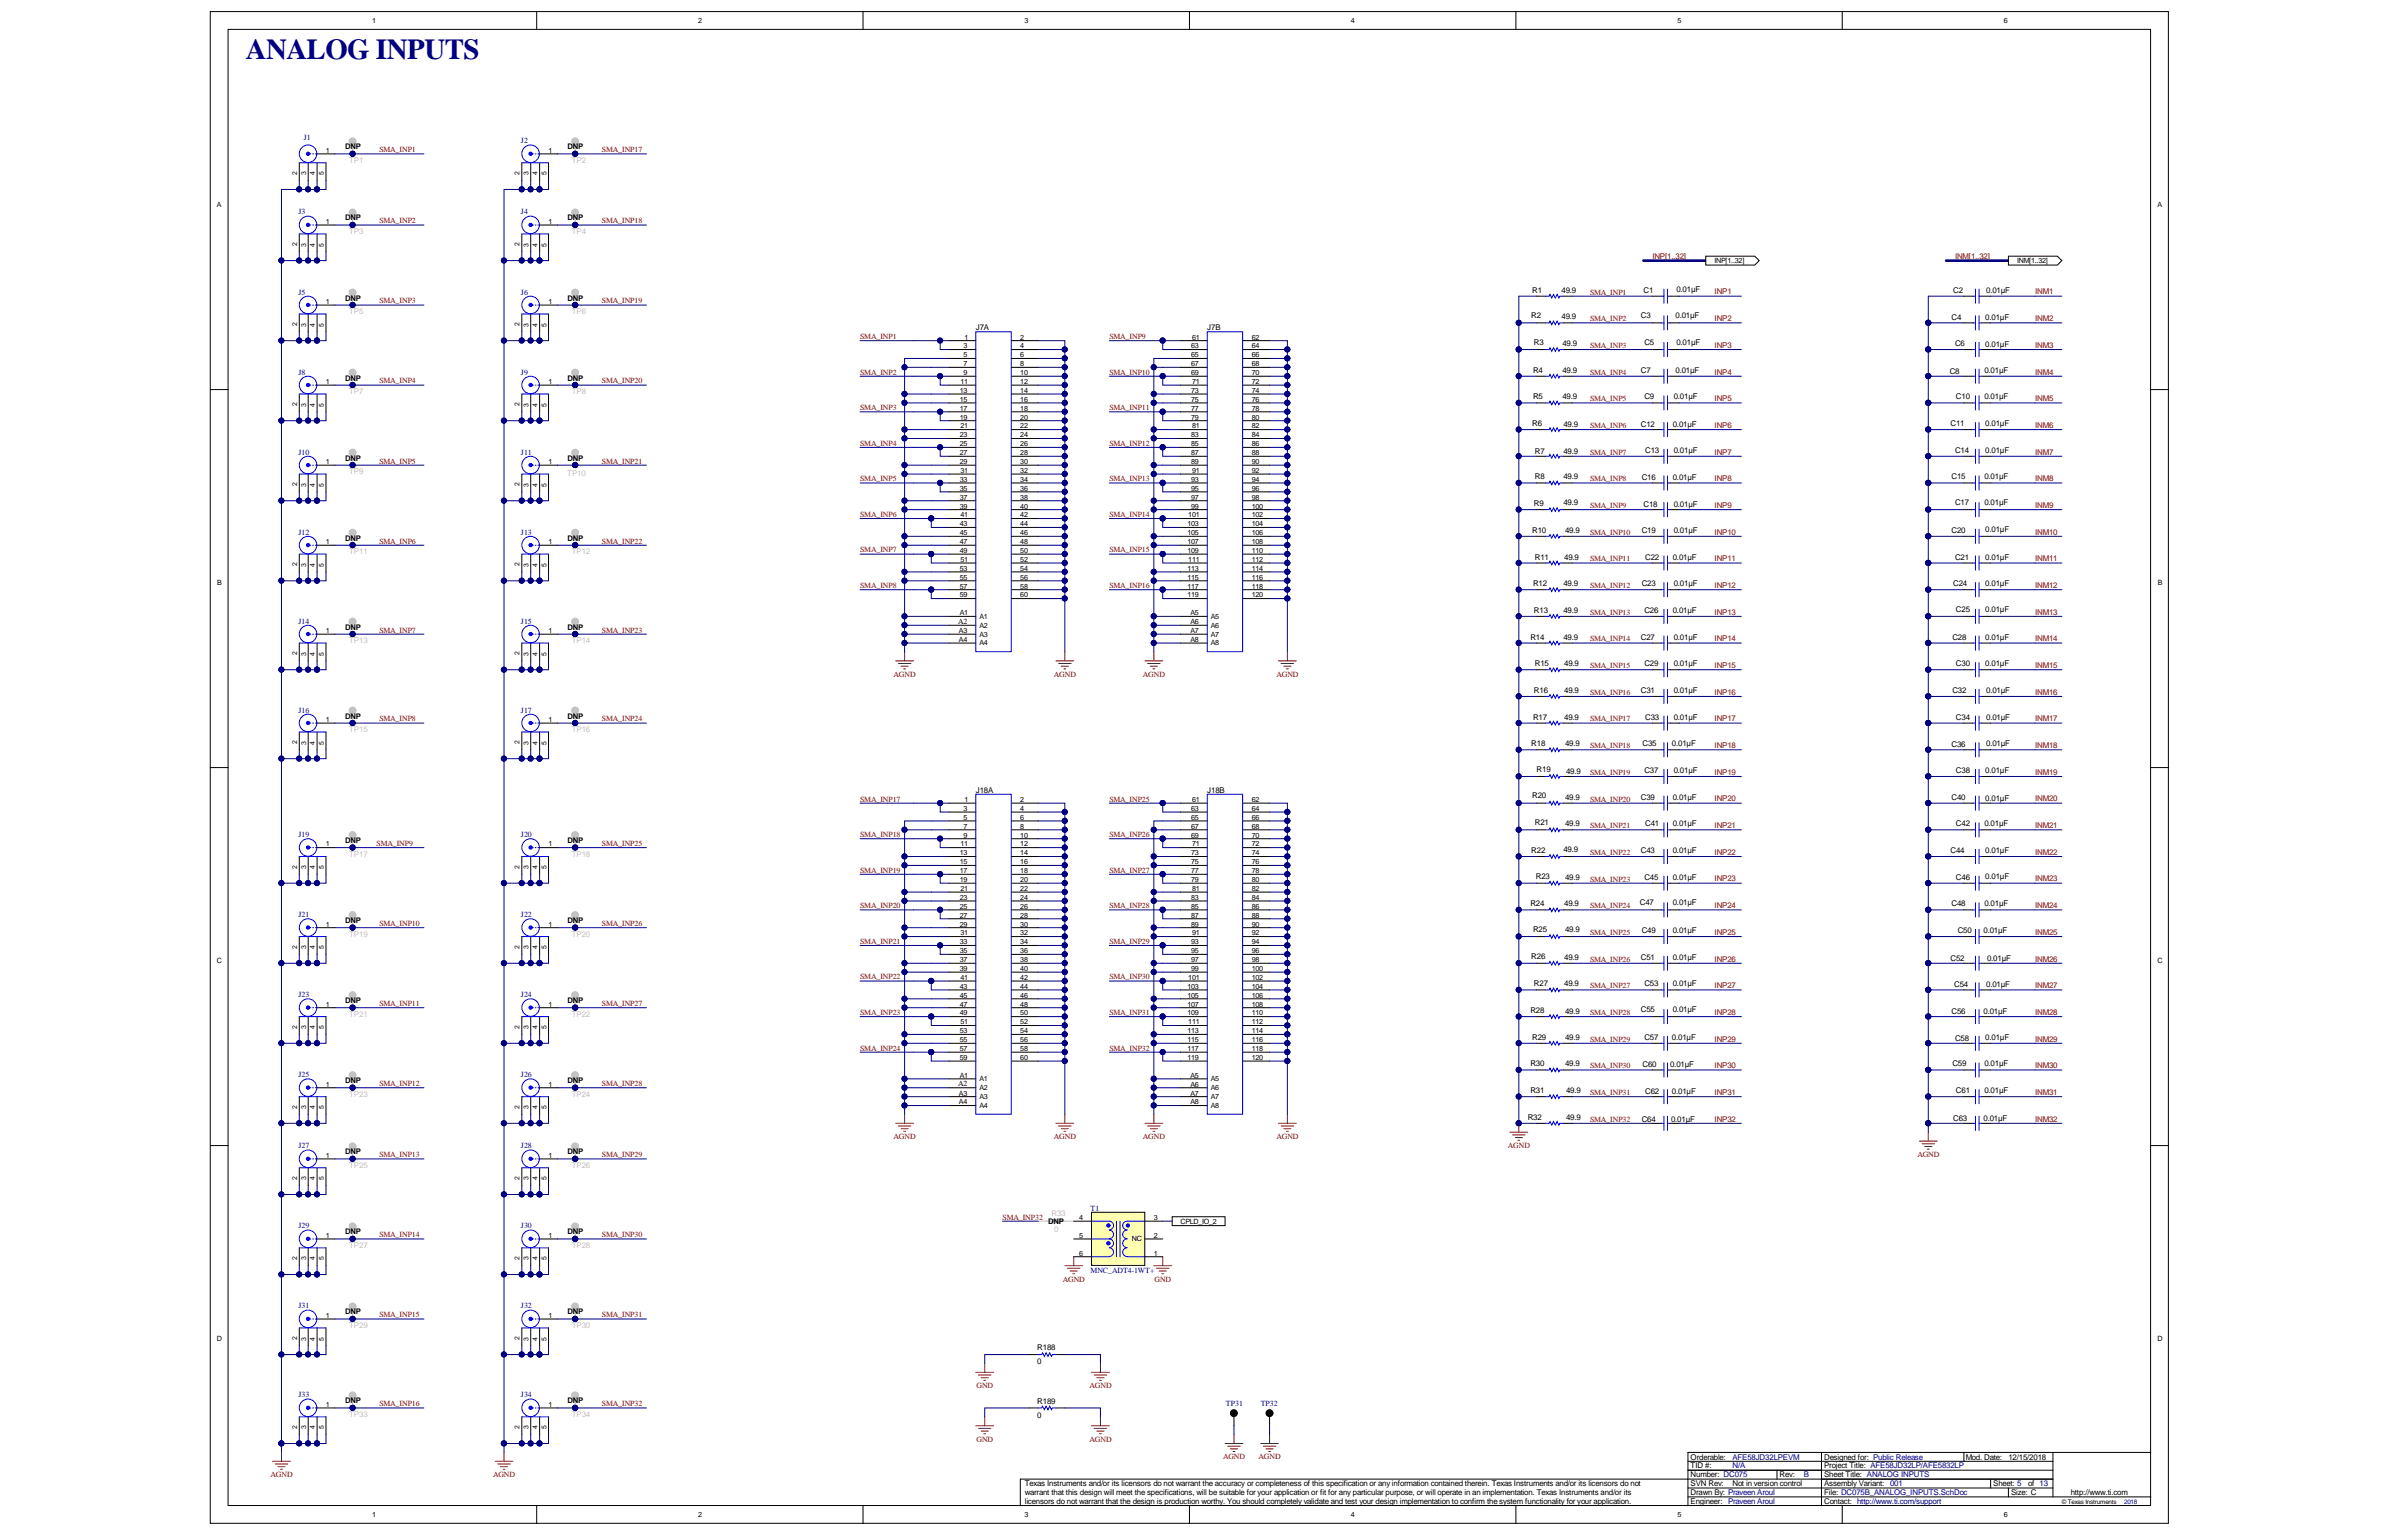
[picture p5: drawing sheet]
<svg xmlns="http://www.w3.org/2000/svg" width="432mm" height="279mm" viewBox="0 0 432 279" stroke-linecap="round" stroke-linejoin="round" font-family="sans-serif">
<defs><g id="words">
<text font-size="5.2" fill="#000080" x="44.6" y="10.7">ANALOG INPUTS</text>
<g font-size="1.4" fill="#000080">
<text x="55.1" y="25.3">J1</text>
<text x="94.4" y="26">J2</text>
<text x="54.1" y="38.9">J3</text>
<text x="94.4" y="38.9">J4</text>
<text x="54.1" y="53.4">J5</text>
<text x="94.4" y="53.4">J6</text>
<text x="54.1" y="67.9">J8</text>
<text x="94.4" y="67.9">J9</text>
<text x="54.1" y="82.4">J10</text>
<text x="94.4" y="82.4">J11</text>
<text x="54.1" y="96.9">J12</text>
<text x="94.4" y="96.9">J13</text>
<text x="54.1" y="113.1">J14</text>
<text x="94.4" y="113.1">J15</text>
<text x="54.1" y="129.2">J16</text>
<text x="94.4" y="129.2">J17</text>
<text x="54.1" y="151.8">J19</text>
<text x="94.4" y="151.8">J20</text>
<text x="54.1" y="166.3">J21</text>
<text x="94.4" y="166.3">J22</text>
<text x="54.1" y="180.8">J23</text>
<text x="94.4" y="180.8">J24</text>
<text x="54.1" y="195.3">J25</text>
<text x="94.4" y="195.3">J26</text>
<text x="54.1" y="208.2">J27</text>
<text x="94.4" y="208.2">J28</text>
<text x="197.7" y="219.5">T1</text>
<text x="54.1" y="222.7">J29</text>
<text x="94.4" y="222.7">J30</text>
<text x="197.7" y="230.8">MNC_ADT4-1WT+</text>
<text x="54.1" y="237.2">J31</text>
<text x="94.4" y="237.2">J32</text>
<text x="54.1" y="253.4">J33</text>
<text x="94.4" y="253.4">J34</text>
<text x="222.2" y="255">TP31</text>
<text x="228.5" y="255">TP32</text>
<text x="314.1" y="266.3">N/A</text>
<text x="314.1" y="264.6">AFE58JD32LPEVM</text>
<text x="327" y="267.9">B</text>
<text x="342.6" y="269.5">001</text>
</g>
<g font-size="1.4">
<text x="62.5" y="27.1">DNP</text>
<text x="102.9" y="27.1">DNP</text>
<text x="62.5" y="40">DNP</text>
<text x="102.9" y="40">DNP</text>
<text x="277.7" y="53.1">R1</text>
<text x="283.1" y="53.1">49.9</text>
<text x="297.9" y="53.1">C1</text>
<text x="303.9" y="52.9">0.01µF</text>
<text x="354.1" y="53.1">C2</text>
<text x="360" y="53.1">0.01µF</text>
<text x="62.5" y="54.5">DNP</text>
<text x="102.9" y="54.5">DNP</text>
<text x="176.9" y="59.8">J7A</text>
<text x="218.8" y="59.8">J7B</text>
<text x="277.6" y="57.7">R2</text>
<text x="283.1" y="57.9">49.9</text>
<text x="297.4" y="57.7">C3</text>
<text x="303.7" y="57.7">0.01µF</text>
<text x="353.8" y="58.1">C4</text>
<text x="359.9" y="58.1">0.01µF</text>
<text x="278.1" y="62.6">R3</text>
<text x="283.2" y="62.7">49.9</text>
<text x="298.1" y="62.6">C5</text>
<text x="303.9" y="62.6">0.01µF</text>
<text x="354.4" y="62.7">C6</text>
<text x="359.9" y="62.9">0.01µF</text>
<text x="62.5" y="69">DNP</text>
<text x="102.9" y="69">DNP</text>
<text x="277.9" y="67.6">R4</text>
<text x="283.2" y="67.6">49.9</text>
<text x="297.4" y="67.6">C7</text>
<text x="303.7" y="67.6">0.01µF</text>
<text x="353.4" y="67.7">C8</text>
<text x="359.7" y="67.6">0.01µF</text>
<text x="277.7" y="77.3">R6</text>
<text x="277.9" y="72.4">R5</text>
<text x="283.2" y="72.4">49.9</text>
<text x="283.4" y="77.4">49.9</text>
<text x="297.4" y="77.4">C12</text>
<text x="298.1" y="72.4">C9</text>
<text x="303.2" y="77.4">0.01µF</text>
<text x="303.4" y="72.4">0.01µF</text>
<text x="353.6" y="77.3">C11</text>
<text x="354.6" y="72.4">C10</text>
<text x="359.7" y="72.3">0.01µF</text>
<text x="359.9" y="77.3">0.01µF</text>
<text x="62.5" y="83.5">DNP</text>
<text x="102.9" y="83.5">DNP</text>
<text x="278.2" y="82.3">R7</text>
<text x="283.4" y="82.3">49.9</text>
<text x="298.2" y="82.1">C13</text>
<text x="303.4" y="82.1">0.01µF</text>
<text x="354.4" y="82.1">C14</text>
<text x="359.9" y="82.1">0.01µF</text>
<text x="278.2" y="86.9">R8</text>
<text x="283.4" y="86.9">49.9</text>
<text x="297.6" y="87.1">C16</text>
<text x="303.2" y="87.1">0.01µF</text>
<text x="353.8" y="86.9">C15</text>
<text x="359.7" y="86.9">0.01µF</text>
<text x="278.1" y="91.8">R9</text>
<text x="283.4" y="91.6">49.9</text>
<text x="297.9" y="91.9">C18</text>
<text x="303.4" y="91.9">0.01µF</text>
<text x="354.4" y="91.6">C17</text>
<text x="359.7" y="91.6">0.01µF</text>
<text x="62.5" y="98">DNP</text>
<text x="102.9" y="98">DNP</text>
<text x="277.7" y="96.6">R10</text>
<text x="278.2" y="101.4">R11</text>
<text x="283.6" y="101.4">49.9</text>
<text x="283.7" y="96.6">49.9</text>
<text x="297.6" y="96.6">C19</text>
<text x="298.2" y="101.6">C22</text>
<text x="303.2" y="101.6">0.01µF</text>
<text x="303.4" y="96.6">0.01µF</text>
<text x="353.8" y="96.6">C20</text>
<text x="354.4" y="101.4">C21</text>
<text x="359.9" y="96.4">0.01µF</text>
<text x="359.9" y="101.4">0.01µF</text>
<text x="277.9" y="106.3">R12</text>
<text x="283.4" y="106.3">49.9</text>
<text x="297.6" y="106.3">C23</text>
<text x="303.4" y="106.3">0.01µF</text>
<text x="354.1" y="106.3">C24</text>
<text x="359.9" y="106.3">0.01µF</text>
<text x="173.7" y="113.1">A2</text>
<text x="278.1" y="111.1">R13</text>
<text x="283.4" y="111.1">49.9</text>
<text x="298.1" y="111.1">C26</text>
<text x="303.2" y="111.1">0.01µF</text>
<text x="354.6" y="111">C25</text>
<text x="359.9" y="111">0.01µF</text>
<text x="62.5" y="114.2">DNP</text>
<text x="102.9" y="114.2">DNP</text>
<text x="277.4" y="116.1">R14</text>
<text x="283.4" y="116.1">49.9</text>
<text x="297.4" y="116">C27</text>
<text x="303.4" y="116">0.01µF</text>
<text x="353.9" y="116">C28</text>
<text x="359.9" y="116">0.01µF</text>
<text x="278.1" y="125.6">R16</text>
<text x="278.2" y="120.8">R15</text>
<text x="283.6" y="120.8">49.9</text>
<text x="283.6" y="125.6">49.9</text>
<text x="297.4" y="125.6">C31</text>
<text x="298.1" y="120.8">C29</text>
<text x="303.4" y="120.8">0.01µF</text>
<text x="303.4" y="125.6">0.01µF</text>
<text x="353.9" y="125.6">C32</text>
<text x="354.6" y="120.8">C30</text>
<text x="359.9" y="120.8">0.01µF</text>
<text x="360" y="125.6">0.01µF</text>
<text x="62.5" y="130.3">DNP</text>
<text x="102.9" y="130.3">DNP</text>
<text x="277.9" y="130.6">R17</text>
<text x="283.6" y="130.5">49.9</text>
<text x="298.2" y="130.5">C33</text>
<text x="303.4" y="130.5">0.01µF</text>
<text x="354.6" y="130.5">C34</text>
<text x="360" y="130.5">0.01µF</text>
<text x="277.6" y="135.3">R18</text>
<text x="283.7" y="135.3">49.9</text>
<text x="297.8" y="135.3">C35</text>
<text x="303.1" y="135.3">0.01µF</text>
<text x="353.8" y="135.5">C36</text>
<text x="360" y="135.3">0.01µF</text>
<text x="176.9" y="143.7">J18A</text>
<text x="218.8" y="143.7">J18B</text>
<text x="278.6" y="140">R19</text>
<text x="283.9" y="140.3">49.9</text>
<text x="298.1" y="140.2">C37</text>
<text x="303.4" y="140.2">0.01µF</text>
<text x="354.6" y="140.2">C38</text>
<text x="359.9" y="140.2">0.01µF</text>
<text x="277.7" y="144.7">R20</text>
<text x="278.2" y="149.7">R21</text>
<text x="283.7" y="145">49.9</text>
<text x="283.7" y="149.8">49.9</text>
<text x="297.4" y="145">C39</text>
<text x="298.2" y="149.8">C41</text>
<text x="303.2" y="145">0.01µF</text>
<text x="303.2" y="149.8">0.01µF</text>
<text x="353.8" y="145">C40</text>
<text x="354.6" y="149.8">C42</text>
<text x="359.7" y="149.8">0.01µF</text>
<text x="359.9" y="145.2">0.01µF</text>
<text x="62.5" y="152.9">DNP</text>
<text x="102.9" y="152.9">DNP</text>
<text x="277.6" y="154.7">R22</text>
<text x="283.4" y="154.5">49.9</text>
<text x="297.4" y="154.7">C43</text>
<text x="303.2" y="154.7">0.01µF</text>
<text x="353.6" y="154.7">C44</text>
<text x="359.9" y="154.7">0.01µF</text>
<text x="278.4" y="159.3">R23</text>
<text x="283.7" y="159.5">49.9</text>
<text x="298.1" y="159.5">C45</text>
<text x="303.2" y="159.5">0.01µF</text>
<text x="354.6" y="159.5">C46</text>
<text x="359.9" y="159.3">0.01µF</text>
<text x="62.5" y="167.4">DNP</text>
<text x="102.9" y="167.4">DNP</text>
<text x="277.4" y="164.3">R24</text>
<text x="283.6" y="164.3">49.9</text>
<text x="297.3" y="164.2">C47</text>
<text x="303.2" y="164.2">0.01µF</text>
<text x="353.8" y="164.3">C48</text>
<text x="359.7" y="164.3">0.01µF</text>
<text x="277.6" y="173.9">R26</text>
<text x="277.9" y="169">R25</text>
<text x="283.7" y="169">49.9</text>
<text x="297.6" y="169.2">C49</text>
<text x="303.2" y="169.2">0.01µF</text>
<text x="354.9" y="169.2">C50</text>
<text x="359.6" y="169.2">0.01µF</text>
<text x="278.1" y="178.7">R27</text>
<text x="283.6" y="174">49.9</text>
<text x="283.6" y="178.7">49.9</text>
<text x="297.4" y="174">C51</text>
<text x="298.1" y="178.9">C53</text>
<text x="303.2" y="174">0.01µF</text>
<text x="303.2" y="178.9">0.01µF</text>
<text x="353.6" y="174.2">C52</text>
<text x="354.2" y="179">C54</text>
<text x="360" y="179">0.01µF</text>
<text x="360.2" y="174.2">0.01µF</text>
<text x="62.5" y="181.9">DNP</text>
<text x="102.9" y="181.9">DNP</text>
<text x="277.4" y="183.7">R28</text>
<text x="283.7" y="183.9">49.9</text>
<text x="297.4" y="183.5">C55</text>
<text x="303.2" y="183.5">0.01µF</text>
<text x="353.8" y="183.9">C56</text>
<text x="359.6" y="183.9">0.01µF</text>
<text x="277.7" y="188.5">R29</text>
<text x="283.7" y="188.5">49.9</text>
<text x="298.1" y="188.5">C57</text>
<text x="303.1" y="188.5">0.01µF</text>
<text x="354.4" y="188.7">C58</text>
<text x="359.9" y="188.5">0.01µF</text>
<text x="62.5" y="196.4">DNP</text>
<text x="102.9" y="196.4">DNP</text>
<text x="173.7" y="196.9">A2</text>
<text x="277.4" y="193.4">R30</text>
<text x="283.7" y="193.4">49.9</text>
<text x="297.8" y="193.5">C60</text>
<text x="302.8" y="193.5">0.01µF</text>
<text x="353.9" y="193.4">C59</text>
<text x="359.7" y="193.2">0.01µF</text>
<text x="276.9" y="203">R32</text>
<text x="277.4" y="198.2">R31</text>
<text x="283.9" y="198.2">49.9</text>
<text x="283.9" y="203">49.9</text>
<text x="297.6" y="203.4">C64</text>
<text x="298.2" y="198.4">C62</text>
<text x="302.9" y="203.4">0.01µF</text>
<text x="303.1" y="198.4">0.01µF</text>
<text x="354.1" y="203.2">C63</text>
<text x="354.6" y="198.2">C61</text>
<text x="359.6" y="203.2">0.01µF</text>
<text x="359.7" y="198.2">0.01µF</text>
<text x="62.5" y="209.3">DNP</text>
<text x="102.9" y="209.3">DNP</text>
<text x="190" y="221.9">DNP</text>
<text x="62.5" y="223.8">DNP</text>
<text x="102.9" y="223.8">DNP</text>
<text x="62.5" y="238.3">DNP</text>
<text x="102.9" y="238.3">DNP</text>
<text x="188" y="244.8">R188</text>
<text x="188" y="247.4">0</text>
<text x="62.5" y="254.5">DNP</text>
<text x="102.9" y="254.5">DNP</text>
<text x="188" y="257.1">0</text>
<text x="188" y="254.5">R189</text>
<text x="185.8" y="269.5">Texas Instruments and/or its licensors do not warrant the accuracy or completeness of this specification or any information contained therein. Texas Instruments and/or its licensors do not</text>
<text x="306.5" y="269.5">SVN Rev:</text>
<text x="306.5" y="267.9">Number: DC075</text>
<text x="306.5" y="266.3">TID #:</text>
<text x="306.5" y="264.6">Orderable:</text>
<text x="314.1" y="269.5">Not in version control</text>
<text x="322.6" y="267.9">Rev:</text>
<text x="330.7" y="267.9">Sheet Title: ANALOG INPUTS</text>
<text x="330.7" y="266.3">Project Title: AFE58JD32LP/AFE5832LP</text>
<text x="330.7" y="264.6">Designed for: Public Release</text>
<text x="330.7" y="269.5">Assembly Variant:</text>
<text x="356.3" y="264.6">Mod. Date:</text>
<text x="361.3" y="269.5">Sheet: 5</text>
<text x="364.1" y="264.6">12/15/2018</text>
<text x="367.6" y="269.5">of 13</text>
<text x="185.8" y="271.1">warrant that this design will meet the specifications, will be suitable for your application or fit for any particular purpose, or will operate in an implementation. Texas Instruments and/or its</text>
<text x="185.8" y="272.7">licensors do not warrant that the design is production worthy. You should completely validate and test your design implementation to confirm the system functionality for your application.</text>
<text x="306.5" y="271.1">Drawn By: Praveen Aroul</text>
<text x="306.5" y="272.7">Engineer: Praveen Aroul</text>
<text x="330.7" y="271.1">File: DC075B_ANALOG_INPUTS.SchDoc</text>
<text x="330.7" y="272.7">Contact: http://www.ti.com/support</text>
<text x="364.6" y="271.1">Size: C</text>
<text x="375.4" y="271.1">http://www.ti.com</text>
</g>
<g font-size="1.4" fill="#c0bebc">
<text x="63.3" y="29.5">TP1</text>
<text x="103.6" y="29.5">TP2</text>
<text x="63.3" y="42.4">TP3</text>
<text x="103.6" y="42.4">TP4</text>
<text x="63.3" y="56.9">TP5</text>
<text x="103.6" y="56.9">TP6</text>
<text x="63.3" y="71.5">TP7</text>
<text x="103.6" y="71.5">TP8</text>
<text x="63.3" y="86">TP9</text>
<text x="102.8" y="86.3">TP10</text>
<text x="63.3" y="100.5">TP11</text>
<text x="103.6" y="100.5">TP12</text>
<text x="63.3" y="116.6">TP13</text>
<text x="103.6" y="116.6">TP14</text>
<text x="63.3" y="132.7">TP15</text>
<text x="103.6" y="132.7">TP16</text>
<text x="63.3" y="155.3">TP17</text>
<text x="103.6" y="155.3">TP18</text>
<text x="63.3" y="169.8">TP19</text>
<text x="103.6" y="169.8">TP20</text>
<text x="63.3" y="184.3">TP21</text>
<text x="103.6" y="184.3">TP22</text>
<text x="63.3" y="198.9">TP23</text>
<text x="103.6" y="198.9">TP24</text>
<text x="63.3" y="211.8">TP25</text>
<text x="103.6" y="211.8">TP26</text>
<text x="190.6" y="220.5">R33</text>
<text x="63.3" y="226.3">TP27</text>
<text x="103.6" y="226.3">TP28</text>
<text x="191.1" y="223.4">0</text>
<text x="63.3" y="240.8">TP29</text>
<text x="103.6" y="240.8">TP30</text>
<text x="63.3" y="256.9">TP33</text>
<text x="103.6" y="256.9">TP34</text>
</g>
<g font-size="1.4" fill="#800000">
<text x="68.8" y="27.6">SMA_INP1</text>
<text x="109.1" y="27.6">SMA_INP17</text>
<text x="68.8" y="40.5">SMA_INP2</text>
<text x="109.1" y="40.5">SMA_INP18</text>
<text x="299.5" y="46.9">INP[1..32]</text>
<text x="354.4" y="46.9">INM[1..32]</text>
<text x="288.2" y="53.4">SMA_INP1</text>
<text x="310.8" y="53.4">INP1</text>
<text x="368.9" y="53.4">INM1</text>
<text x="68.8" y="55">SMA_INP3</text>
<text x="109.1" y="55">SMA_INP19</text>
<text x="288.2" y="58.2">SMA_INP2</text>
<text x="310.8" y="58.2">INP2</text>
<text x="368.9" y="58.2">INM2</text>
<text x="155.9" y="61.5">SMA_INP1</text>
<text x="201.1" y="61.5">SMA_INP9</text>
<text x="288.2" y="63.1">SMA_INP3</text>
<text x="310.8" y="63.1">INP3</text>
<text x="368.9" y="63.1">INM3</text>
<text x="68.8" y="69.5">SMA_INP4</text>
<text x="109.1" y="69.5">SMA_INP20</text>
<text x="155.9" y="67.9">SMA_INP2</text>
<text x="201.1" y="67.9">SMA_INP10</text>
<text x="288.2" y="67.9">SMA_INP4</text>
<text x="310.8" y="67.9">INP4</text>
<text x="368.9" y="67.9">INM4</text>
<text x="155.9" y="74.4">SMA_INP3</text>
<text x="201.1" y="74.4">SMA_INP11</text>
<text x="288.2" y="72.8">SMA_INP5</text>
<text x="288.2" y="77.6">SMA_INP6</text>
<text x="310.8" y="72.7">INP5</text>
<text x="310.8" y="77.6">INP6</text>
<text x="368.9" y="72.7">INM5</text>
<text x="368.9" y="77.6">INM6</text>
<text x="155.9" y="80.8">SMA_INP4</text>
<text x="201.1" y="80.8">SMA_INP12</text>
<text x="288.2" y="82.4">SMA_INP7</text>
<text x="310.8" y="82.4">INP7</text>
<text x="368.9" y="82.4">INM7</text>
<text x="68.8" y="84">SMA_INP5</text>
<text x="109.1" y="84">SMA_INP21</text>
<text x="155.9" y="87.3">SMA_INP5</text>
<text x="201.1" y="87.3">SMA_INP13</text>
<text x="288.2" y="87.3">SMA_INP8</text>
<text x="310.8" y="87.3">INP8</text>
<text x="368.9" y="87.3">INM8</text>
<text x="155.9" y="93.7">SMA_INP6</text>
<text x="201.1" y="93.7">SMA_INP14</text>
<text x="288.2" y="92.1">SMA_INP9</text>
<text x="310.8" y="92.1">INP9</text>
<text x="368.9" y="92.1">INM9</text>
<text x="68.8" y="98.6">SMA_INP6</text>
<text x="109.1" y="98.6">SMA_INP22</text>
<text x="155.9" y="100.2">SMA_INP7</text>
<text x="201.1" y="100.2">SMA_INP15</text>
<text x="288.2" y="96.9">SMA_INP10</text>
<text x="288.2" y="101.8">SMA_INP11</text>
<text x="310.8" y="96.9">INP10</text>
<text x="310.8" y="101.8">INP11</text>
<text x="368.9" y="96.9">INM10</text>
<text x="368.9" y="101.8">INM11</text>
<text x="155.9" y="106.6">SMA_INP8</text>
<text x="201.1" y="106.6">SMA_INP16</text>
<text x="288.2" y="106.6">SMA_INP12</text>
<text x="310.8" y="106.6">INP12</text>
<text x="368.9" y="106.6">INM12</text>
<text x="288.2" y="111.5">SMA_INP13</text>
<text x="310.8" y="111.4">INP13</text>
<text x="368.9" y="111.4">INM13</text>
<text x="68.8" y="114.7">SMA_INP7</text>
<text x="109.1" y="114.7">SMA_INP23</text>
<text x="288.2" y="116.3">SMA_INP14</text>
<text x="310.8" y="116.3">INP14</text>
<text x="368.9" y="116.3">INM14</text>
<text x="162" y="122.7">AGND</text>
<text x="191" y="122.7">AGND</text>
<text x="207.2" y="122.7">AGND</text>
<text x="231.4" y="122.7">AGND</text>
<text x="288.2" y="121.1">SMA_INP15</text>
<text x="288.2" y="126">SMA_INP16</text>
<text x="310.8" y="121.1">INP15</text>
<text x="310.8" y="126">INP16</text>
<text x="368.9" y="121.1">INM15</text>
<text x="368.9" y="126">INM16</text>
<text x="68.8" y="130.8">SMA_INP8</text>
<text x="109.1" y="130.8">SMA_INP24</text>
<text x="288.2" y="130.8">SMA_INP17</text>
<text x="310.8" y="130.8">INP17</text>
<text x="368.9" y="130.8">INM17</text>
<text x="288.2" y="135.7">SMA_INP18</text>
<text x="310.8" y="135.6">INP18</text>
<text x="368.9" y="135.6">INM18</text>
<text x="288.2" y="140.5">SMA_INP19</text>
<text x="310.8" y="140.5">INP19</text>
<text x="368.9" y="140.5">INM19</text>
<text x="155.9" y="145.3">SMA_INP17</text>
<text x="201.1" y="145.3">SMA_INP25</text>
<text x="288.2" y="145.3">SMA_INP20</text>
<text x="310.8" y="145.3">INP20</text>
<text x="368.9" y="145.3">INM20</text>
<text x="68.3" y="153.4">SMA_INP9</text>
<text x="109.1" y="153.4">SMA_INP25</text>
<text x="155.9" y="151.8">SMA_INP18</text>
<text x="201.1" y="151.8">SMA_INP26</text>
<text x="288.2" y="150.2">SMA_INP21</text>
<text x="288.2" y="155">SMA_INP22</text>
<text x="310.8" y="150.2">INP21</text>
<text x="310.8" y="155">INP22</text>
<text x="368.9" y="150.2">INM21</text>
<text x="368.9" y="155">INM22</text>
<text x="155.9" y="158.2">SMA_INP19</text>
<text x="201.1" y="158.2">SMA_INP27</text>
<text x="288.2" y="159.8">SMA_INP23</text>
<text x="310.8" y="159.8">INP23</text>
<text x="368.9" y="159.8">INM23</text>
<text x="68.8" y="167.9">SMA_INP10</text>
<text x="109.1" y="167.9">SMA_INP26</text>
<text x="155.9" y="164.7">SMA_INP20</text>
<text x="201.1" y="164.7">SMA_INP28</text>
<text x="288.2" y="164.7">SMA_INP24</text>
<text x="310.8" y="164.7">INP24</text>
<text x="368.9" y="164.7">INM24</text>
<text x="155.9" y="171.1">SMA_INP21</text>
<text x="201.1" y="171.1">SMA_INP29</text>
<text x="288.2" y="169.5">SMA_INP25</text>
<text x="310.8" y="169.5">INP25</text>
<text x="368.9" y="169.5">INM25</text>
<text x="155.9" y="177.6">SMA_INP22</text>
<text x="201.1" y="177.6">SMA_INP30</text>
<text x="288.2" y="174.4">SMA_INP26</text>
<text x="288.2" y="179.2">SMA_INP27</text>
<text x="310.8" y="174.3">INP26</text>
<text x="310.8" y="179.2">INP27</text>
<text x="368.9" y="174.3">INM26</text>
<text x="368.9" y="179.2">INM27</text>
<text x="68.8" y="182.4">SMA_INP11</text>
<text x="109.1" y="182.4">SMA_INP27</text>
<text x="155.9" y="184">SMA_INP23</text>
<text x="201.1" y="184">SMA_INP31</text>
<text x="288.2" y="184">SMA_INP28</text>
<text x="310.8" y="184">INP28</text>
<text x="368.9" y="184">INM28</text>
<text x="155.9" y="190.5">SMA_INP24</text>
<text x="201.1" y="190.5">SMA_INP32</text>
<text x="288.2" y="188.9">SMA_INP29</text>
<text x="310.8" y="188.9">INP29</text>
<text x="368.9" y="188.9">INM29</text>
<text x="68.8" y="196.9">SMA_INP12</text>
<text x="109.1" y="196.9">SMA_INP28</text>
<text x="288.2" y="193.7">SMA_INP30</text>
<text x="310.8" y="193.7">INP30</text>
<text x="368.9" y="193.7">INM30</text>
<text x="288.2" y="198.5">SMA_INP31</text>
<text x="288.2" y="203.4">SMA_INP32</text>
<text x="310.8" y="198.5">INP31</text>
<text x="310.8" y="203.4">INP32</text>
<text x="368.9" y="198.5">INM31</text>
<text x="368.9" y="203.4">INM32</text>
<text x="68.8" y="209.8">SMA_INP13</text>
<text x="109.1" y="209.8">SMA_INP29</text>
<text x="162" y="206.6">AGND</text>
<text x="191" y="206.6">AGND</text>
<text x="207.2" y="206.6">AGND</text>
<text x="231.4" y="206.6">AGND</text>
<text x="273.3" y="208.2">AGND</text>
<text x="347.6" y="209.8">AGND</text>
<text x="181.7" y="221.1">SMA_INP32</text>
<text x="68.8" y="224.3">SMA_INP14</text>
<text x="109.1" y="224.3">SMA_INP30</text>
<text x="192.7" y="232.4">AGND</text>
<text x="209.3" y="232.4">GND</text>
<text x="68.8" y="238.9">SMA_INP15</text>
<text x="109.1" y="238.9">SMA_INP31</text>
<text x="177" y="251.7">GND</text>
<text x="197.5" y="251.7">AGND</text>
<text x="68.8" y="255">SMA_INP16</text>
<text x="109.1" y="255">SMA_INP32</text>
<text x="177" y="261.4">GND</text>
<text x="197.5" y="261.4">AGND</text>
<text x="49" y="267.8">AGND</text>
<text x="89.4" y="267.8">AGND</text>
<text x="221.7" y="264.6">AGND</text>
<text x="228.2" y="264.6">AGND</text>
</g>
<g font-size="1.3">
<text x="67.5" y="4.2">1</text>
<text x="126.6" y="4.2">2</text>
<text x="185.7" y="4.2">3</text>
<text x="244.9" y="4.2">4</text>
<text x="304.1" y="4.2">5</text>
<text x="363.2" y="4.2">6</text>
<text x="59.1" y="27.7">1</text>
<text x="99.4" y="27.7">1</text>
<text x="39.3" y="37.6">A</text>
<text x="59.1" y="40.6">1</text>
<text x="99.4" y="40.6">1</text>
<text x="391.1" y="37.6">A</text>
<text x="310.8" y="47.7">INP[1..32]</text>
<text x="365.7" y="47.7">INM[1..32]</text>
<text x="59.1" y="55.1">1</text>
<text x="99.4" y="55.1">1</text>
<text x="174.6" y="63.2">3</text>
<text x="174.6" y="64.8">5</text>
<text x="174.8" y="61.6">1</text>
<text x="185" y="61.6">2</text>
<text x="185" y="63.2">4</text>
<text x="185" y="64.8">6</text>
<text x="215.9" y="63.2">63</text>
<text x="215.9" y="64.8">65</text>
<text x="216.1" y="61.6">61</text>
<text x="226.9" y="61.6">62</text>
<text x="226.9" y="63.2">64</text>
<text x="226.9" y="64.8">66</text>
<text x="59.1" y="69.6">1</text>
<text x="99.4" y="69.6">1</text>
<text x="174" y="71.2">13</text>
<text x="174.1" y="69.6">11</text>
<text x="174.6" y="66.4">7</text>
<text x="174.6" y="68">9</text>
<text x="185" y="66.4">8</text>
<text x="185" y="68">10</text>
<text x="185" y="69.6">12</text>
<text x="185" y="71.2">14</text>
<text x="215.9" y="66.4">67</text>
<text x="215.9" y="68">69</text>
<text x="215.9" y="71.2">73</text>
<text x="216.1" y="69.6">71</text>
<text x="226.9" y="66.4">68</text>
<text x="226.9" y="68">70</text>
<text x="226.9" y="69.6">72</text>
<text x="226.9" y="71.2">74</text>
<text x="174" y="72.9">15</text>
<text x="174" y="74.5">17</text>
<text x="174" y="76.1">19</text>
<text x="174.1" y="77.7">21</text>
<text x="185" y="72.9">16</text>
<text x="185" y="74.5">18</text>
<text x="185" y="76.1">20</text>
<text x="185" y="77.7">22</text>
<text x="215.9" y="72.9">75</text>
<text x="215.9" y="74.5">77</text>
<text x="215.9" y="76.1">79</text>
<text x="216.1" y="77.7">81</text>
<text x="226.9" y="72.9">76</text>
<text x="226.9" y="74.5">78</text>
<text x="226.9" y="76.1">80</text>
<text x="226.9" y="77.7">82</text>
<text x="174" y="79.3">23</text>
<text x="174" y="80.9">25</text>
<text x="174" y="82.5">27</text>
<text x="185" y="79.3">24</text>
<text x="185" y="80.9">26</text>
<text x="185" y="82.5">28</text>
<text x="215.9" y="79.3">83</text>
<text x="215.9" y="80.9">85</text>
<text x="215.9" y="82.5">87</text>
<text x="226.9" y="79.3">84</text>
<text x="226.9" y="80.9">86</text>
<text x="226.9" y="82.5">88</text>
<text x="59.1" y="84.1">1</text>
<text x="99.4" y="84.1">1</text>
<text x="174" y="84.1">29</text>
<text x="174" y="87.4">33</text>
<text x="174" y="89">35</text>
<text x="174.1" y="85.8">31</text>
<text x="185" y="84.1">30</text>
<text x="185" y="85.8">32</text>
<text x="185" y="87.4">34</text>
<text x="185" y="89">36</text>
<text x="215.9" y="84.1">89</text>
<text x="215.9" y="87.4">93</text>
<text x="215.9" y="89">95</text>
<text x="216.1" y="85.8">91</text>
<text x="226.9" y="84.1">90</text>
<text x="226.9" y="85.8">92</text>
<text x="226.9" y="87.4">94</text>
<text x="226.9" y="89">96</text>
<text x="174" y="90.6">37</text>
<text x="174" y="92.2">39</text>
<text x="174" y="95.4">43</text>
<text x="174.1" y="93.8">41</text>
<text x="185" y="90.6">38</text>
<text x="185" y="92.2">40</text>
<text x="185" y="93.8">42</text>
<text x="185" y="95.4">44</text>
<text x="215.2" y="95.4">103</text>
<text x="215.4" y="93.8">101</text>
<text x="215.9" y="90.6">97</text>
<text x="215.9" y="92.2">99</text>
<text x="226.9" y="90.6">98</text>
<text x="226.9" y="92.2">100</text>
<text x="226.9" y="93.8">102</text>
<text x="226.9" y="95.4">104</text>
<text x="59.1" y="98.7">1</text>
<text x="99.4" y="98.7">1</text>
<text x="174" y="97">45</text>
<text x="174" y="98.7">47</text>
<text x="174" y="100.3">49</text>
<text x="174.1" y="101.9">51</text>
<text x="185" y="97">46</text>
<text x="185" y="98.7">48</text>
<text x="185" y="100.3">50</text>
<text x="185" y="101.9">52</text>
<text x="215.2" y="97">105</text>
<text x="215.2" y="98.7">107</text>
<text x="215.2" y="100.3">109</text>
<text x="215.4" y="101.9">111</text>
<text x="226.9" y="97">106</text>
<text x="226.9" y="98.7">108</text>
<text x="226.9" y="100.3">110</text>
<text x="226.9" y="101.9">112</text>
<text x="39.4" y="106.1">B</text>
<text x="174" y="103.5">53</text>
<text x="174" y="105.1">55</text>
<text x="174" y="106.7">57</text>
<text x="185" y="103.5">54</text>
<text x="185" y="105.1">56</text>
<text x="185" y="106.7">58</text>
<text x="215.2" y="103.5">113</text>
<text x="215.2" y="105.1">115</text>
<text x="215.2" y="106.7">117</text>
<text x="226.9" y="103.5">114</text>
<text x="226.9" y="105.1">116</text>
<text x="226.9" y="106.7">118</text>
<text x="391.1" y="106.1">B</text>
<text x="174" y="108.3">59</text>
<text x="174" y="111.6">A1</text>
<text x="177.5" y="112.2">A1</text>
<text x="177.5" y="113.8">A2</text>
<text x="185" y="108.3">60</text>
<text x="215.2" y="108.3">119</text>
<text x="215.8" y="111.6">A5</text>
<text x="215.8" y="113.2">A6</text>
<text x="219.5" y="112.2">A5</text>
<text x="219.5" y="113.8">A6</text>
<text x="226.9" y="108.3">120</text>
<text x="59.1" y="114.8">1</text>
<text x="99.4" y="114.8">1</text>
<text x="173.8" y="114.8">A3</text>
<text x="173.8" y="116.4">A4</text>
<text x="177.5" y="115.4">A3</text>
<text x="177.5" y="117">A4</text>
<text x="215.8" y="114.8">A7</text>
<text x="215.8" y="116.4">A8</text>
<text x="219.5" y="115.4">A7</text>
<text x="219.5" y="117">A8</text>
<text x="59.1" y="130.9">1</text>
<text x="99.4" y="130.9">1</text>
<text x="174.6" y="147">3</text>
<text x="174.6" y="148.6">5</text>
<text x="174.8" y="145.4">1</text>
<text x="185" y="145.4">2</text>
<text x="185" y="147">4</text>
<text x="185" y="148.6">6</text>
<text x="215.9" y="147">63</text>
<text x="215.9" y="148.6">65</text>
<text x="216.1" y="145.4">61</text>
<text x="226.9" y="145.4">62</text>
<text x="226.9" y="147">64</text>
<text x="226.9" y="148.6">66</text>
<text x="59.1" y="153.5">1</text>
<text x="99.4" y="153.5">1</text>
<text x="174" y="155.1">13</text>
<text x="174.1" y="153.5">11</text>
<text x="174.6" y="150.3">7</text>
<text x="174.6" y="151.9">9</text>
<text x="185" y="150.3">8</text>
<text x="185" y="151.9">10</text>
<text x="185" y="153.5">12</text>
<text x="185" y="155.1">14</text>
<text x="215.9" y="150.3">67</text>
<text x="215.9" y="151.9">69</text>
<text x="215.9" y="155.1">73</text>
<text x="216.1" y="153.5">71</text>
<text x="226.9" y="150.3">68</text>
<text x="226.9" y="151.9">70</text>
<text x="226.9" y="153.5">72</text>
<text x="226.9" y="155.1">74</text>
<text x="174" y="156.7">15</text>
<text x="174" y="158.3">17</text>
<text x="174" y="159.9">19</text>
<text x="174.1" y="161.5">21</text>
<text x="185" y="156.7">16</text>
<text x="185" y="158.3">18</text>
<text x="185" y="159.9">20</text>
<text x="185" y="161.5">22</text>
<text x="215.9" y="156.7">75</text>
<text x="215.9" y="158.3">77</text>
<text x="215.9" y="159.9">79</text>
<text x="216.1" y="161.5">81</text>
<text x="226.9" y="156.7">76</text>
<text x="226.9" y="158.3">78</text>
<text x="226.9" y="159.9">80</text>
<text x="226.9" y="161.5">82</text>
<text x="59.1" y="168">1</text>
<text x="99.4" y="168">1</text>
<text x="174" y="163.2">23</text>
<text x="174" y="164.8">25</text>
<text x="174" y="166.4">27</text>
<text x="174" y="168">29</text>
<text x="185" y="163.2">24</text>
<text x="185" y="164.8">26</text>
<text x="185" y="166.4">28</text>
<text x="185" y="168">30</text>
<text x="215.9" y="163.2">83</text>
<text x="215.9" y="164.8">85</text>
<text x="215.9" y="166.4">87</text>
<text x="215.9" y="168">89</text>
<text x="226.9" y="163.2">84</text>
<text x="226.9" y="164.8">86</text>
<text x="226.9" y="166.4">88</text>
<text x="226.9" y="168">90</text>
<text x="174" y="171.2">33</text>
<text x="174" y="172.8">35</text>
<text x="174.1" y="169.6">31</text>
<text x="185" y="169.6">32</text>
<text x="185" y="171.2">34</text>
<text x="185" y="172.8">36</text>
<text x="215.9" y="171.2">93</text>
<text x="215.9" y="172.8">95</text>
<text x="216.1" y="169.6">91</text>
<text x="226.9" y="169.6">92</text>
<text x="226.9" y="171.2">94</text>
<text x="226.9" y="172.8">96</text>
<text x="39.3" y="174.6">C</text>
<text x="174" y="174.4">37</text>
<text x="174" y="176.1">39</text>
<text x="174" y="179.3">43</text>
<text x="174.1" y="177.7">41</text>
<text x="185" y="174.4">38</text>
<text x="185" y="176.1">40</text>
<text x="185" y="177.7">42</text>
<text x="185" y="179.3">44</text>
<text x="215.2" y="179.3">103</text>
<text x="215.4" y="177.7">101</text>
<text x="215.9" y="174.4">97</text>
<text x="215.9" y="176.1">99</text>
<text x="226.9" y="174.4">98</text>
<text x="226.9" y="176.1">100</text>
<text x="226.9" y="177.7">102</text>
<text x="226.9" y="179.3">104</text>
<text x="391.1" y="174.6">C</text>
<text x="59.1" y="182.5">1</text>
<text x="99.4" y="182.5">1</text>
<text x="174" y="180.9">45</text>
<text x="174" y="182.5">47</text>
<text x="174" y="184.1">49</text>
<text x="174.1" y="185.7">51</text>
<text x="185" y="180.9">46</text>
<text x="185" y="182.5">48</text>
<text x="185" y="184.1">50</text>
<text x="185" y="185.7">52</text>
<text x="215.2" y="180.9">105</text>
<text x="215.2" y="182.5">107</text>
<text x="215.2" y="184.1">109</text>
<text x="215.4" y="185.7">111</text>
<text x="226.9" y="180.9">106</text>
<text x="226.9" y="182.5">108</text>
<text x="226.9" y="184.1">110</text>
<text x="226.9" y="185.7">112</text>
<text x="174" y="187.4">53</text>
<text x="174" y="189">55</text>
<text x="174" y="190.6">57</text>
<text x="185" y="187.4">54</text>
<text x="185" y="189">56</text>
<text x="185" y="190.6">58</text>
<text x="215.2" y="187.4">113</text>
<text x="215.2" y="189">115</text>
<text x="215.2" y="190.6">117</text>
<text x="226.9" y="187.4">114</text>
<text x="226.9" y="189">116</text>
<text x="226.9" y="190.6">118</text>
<text x="59.1" y="197">1</text>
<text x="99.4" y="197">1</text>
<text x="174" y="192.2">59</text>
<text x="174" y="195.4">A1</text>
<text x="177.5" y="196.1">A1</text>
<text x="177.5" y="197.7">A2</text>
<text x="185" y="192.2">60</text>
<text x="215.2" y="192.2">119</text>
<text x="215.8" y="195.4">A5</text>
<text x="215.8" y="197">A6</text>
<text x="219.5" y="196.1">A5</text>
<text x="219.5" y="197.7">A6</text>
<text x="226.9" y="192.2">120</text>
<text x="173.8" y="198.6">A3</text>
<text x="173.8" y="200.3">A4</text>
<text x="177.5" y="199.3">A3</text>
<text x="177.5" y="200.9">A4</text>
<text x="215.8" y="198.6">A7</text>
<text x="215.8" y="200.3">A8</text>
<text x="219.5" y="199.3">A7</text>
<text x="219.5" y="200.9">A8</text>
<text x="59.1" y="209.9">1</text>
<text x="99.4" y="209.9">1</text>
<text x="195.6" y="221.2">4</text>
<text x="209.2" y="221.2">3</text>
<text x="214" y="221.9">CPLD_IO_2</text>
<text x="59.1" y="224.4">1</text>
<text x="99.4" y="224.4">1</text>
<text x="195.6" y="224.4">5</text>
<text x="195.6" y="227.7">6</text>
<text x="205.2" y="225.1">NC</text>
<text x="209.2" y="224.4">2</text>
<text x="209.2" y="227.7">1</text>
<text x="59.1" y="239">1</text>
<text x="99.4" y="239">1</text>
<text x="39.3" y="243.2">D</text>
<text x="391.1" y="243.2">D</text>
<text x="59.1" y="255.1">1</text>
<text x="99.4" y="255.1">1</text>
<text x="67.5" y="275.1">1</text>
<text x="126.6" y="275.1">2</text>
<text x="185.7" y="275.1">3</text>
<text x="244.9" y="275.1">4</text>
<text x="304.1" y="275.1">5</text>
<text x="363.2" y="275.1">6</text>
</g>
<g font-size="1.2">
<text x="53.9" y="31.8" transform="rotate(-90 53.9 31.8)">2</text>
<text x="55.5" y="31.8" transform="rotate(-90 55.5 31.8)">3</text>
<text x="57.1" y="31.8" transform="rotate(-90 57.1 31.8)">4</text>
<text x="58.7" y="31.8" transform="rotate(-90 58.7 31.8)">5</text>
<text x="94.2" y="31.8" transform="rotate(-90 94.2 31.8)">2</text>
<text x="95.8" y="31.8" transform="rotate(-90 95.8 31.8)">3</text>
<text x="97.4" y="31.8" transform="rotate(-90 97.4 31.8)">4</text>
<text x="99" y="31.8" transform="rotate(-90 99 31.8)">5</text>
<text x="53.9" y="44.7" transform="rotate(-90 53.9 44.7)">2</text>
<text x="55.5" y="44.7" transform="rotate(-90 55.5 44.7)">3</text>
<text x="57.1" y="44.7" transform="rotate(-90 57.1 44.7)">4</text>
<text x="58.7" y="44.7" transform="rotate(-90 58.7 44.7)">5</text>
<text x="94.2" y="44.7" transform="rotate(-90 94.2 44.7)">2</text>
<text x="95.8" y="44.7" transform="rotate(-90 95.8 44.7)">3</text>
<text x="97.4" y="44.7" transform="rotate(-90 97.4 44.7)">4</text>
<text x="99" y="44.7" transform="rotate(-90 99 44.7)">5</text>
<text x="53.9" y="59.2" transform="rotate(-90 53.9 59.2)">2</text>
<text x="55.5" y="59.2" transform="rotate(-90 55.5 59.2)">3</text>
<text x="57.1" y="59.2" transform="rotate(-90 57.1 59.2)">4</text>
<text x="58.7" y="59.2" transform="rotate(-90 58.7 59.2)">5</text>
<text x="94.2" y="59.2" transform="rotate(-90 94.2 59.2)">2</text>
<text x="95.8" y="59.2" transform="rotate(-90 95.8 59.2)">3</text>
<text x="97.4" y="59.2" transform="rotate(-90 97.4 59.2)">4</text>
<text x="99" y="59.2" transform="rotate(-90 99 59.2)">5</text>
<text x="53.9" y="73.7" transform="rotate(-90 53.9 73.7)">2</text>
<text x="55.5" y="73.7" transform="rotate(-90 55.5 73.7)">3</text>
<text x="57.1" y="73.7" transform="rotate(-90 57.1 73.7)">4</text>
<text x="58.7" y="73.7" transform="rotate(-90 58.7 73.7)">5</text>
<text x="94.2" y="73.7" transform="rotate(-90 94.2 73.7)">2</text>
<text x="95.8" y="73.7" transform="rotate(-90 95.8 73.7)">3</text>
<text x="97.4" y="73.7" transform="rotate(-90 97.4 73.7)">4</text>
<text x="99" y="73.7" transform="rotate(-90 99 73.7)">5</text>
<text x="53.9" y="88.2" transform="rotate(-90 53.9 88.2)">2</text>
<text x="55.5" y="88.2" transform="rotate(-90 55.5 88.2)">3</text>
<text x="57.1" y="88.2" transform="rotate(-90 57.1 88.2)">4</text>
<text x="58.7" y="88.2" transform="rotate(-90 58.7 88.2)">5</text>
<text x="94.2" y="88.2" transform="rotate(-90 94.2 88.2)">2</text>
<text x="95.8" y="88.2" transform="rotate(-90 95.8 88.2)">3</text>
<text x="97.4" y="88.2" transform="rotate(-90 97.4 88.2)">4</text>
<text x="99" y="88.2" transform="rotate(-90 99 88.2)">5</text>
<text x="53.9" y="102.7" transform="rotate(-90 53.9 102.7)">2</text>
<text x="55.5" y="102.8" transform="rotate(-90 55.5 102.8)">3</text>
<text x="57.1" y="102.8" transform="rotate(-90 57.1 102.8)">4</text>
<text x="58.7" y="102.8" transform="rotate(-90 58.7 102.8)">5</text>
<text x="94.2" y="102.7" transform="rotate(-90 94.2 102.7)">2</text>
<text x="95.8" y="102.8" transform="rotate(-90 95.8 102.8)">3</text>
<text x="97.4" y="102.8" transform="rotate(-90 97.4 102.8)">4</text>
<text x="99" y="102.8" transform="rotate(-90 99 102.8)">5</text>
<text x="53.9" y="118.8" transform="rotate(-90 53.9 118.8)">2</text>
<text x="55.5" y="118.9" transform="rotate(-90 55.5 118.9)">3</text>
<text x="57.1" y="118.9" transform="rotate(-90 57.1 118.9)">4</text>
<text x="58.7" y="118.9" transform="rotate(-90 58.7 118.9)">5</text>
<text x="94.2" y="118.8" transform="rotate(-90 94.2 118.8)">2</text>
<text x="95.8" y="118.9" transform="rotate(-90 95.8 118.9)">3</text>
<text x="97.4" y="118.9" transform="rotate(-90 97.4 118.9)">4</text>
<text x="99" y="118.9" transform="rotate(-90 99 118.9)">5</text>
<text x="53.9" y="135" transform="rotate(-90 53.9 135)">2</text>
<text x="55.5" y="135" transform="rotate(-90 55.5 135)">3</text>
<text x="57.1" y="135" transform="rotate(-90 57.1 135)">4</text>
<text x="58.7" y="135" transform="rotate(-90 58.7 135)">5</text>
<text x="94.2" y="135" transform="rotate(-90 94.2 135)">2</text>
<text x="95.8" y="135" transform="rotate(-90 95.8 135)">3</text>
<text x="97.4" y="135" transform="rotate(-90 97.4 135)">4</text>
<text x="99" y="135" transform="rotate(-90 99 135)">5</text>
<text x="53.9" y="157.5" transform="rotate(-90 53.9 157.5)">2</text>
<text x="55.5" y="157.6" transform="rotate(-90 55.5 157.6)">3</text>
<text x="57.1" y="157.6" transform="rotate(-90 57.1 157.6)">4</text>
<text x="58.7" y="157.6" transform="rotate(-90 58.7 157.6)">5</text>
<text x="94.2" y="157.5" transform="rotate(-90 94.2 157.5)">2</text>
<text x="95.8" y="157.6" transform="rotate(-90 95.8 157.6)">3</text>
<text x="97.4" y="157.6" transform="rotate(-90 97.4 157.6)">4</text>
<text x="99" y="157.6" transform="rotate(-90 99 157.6)">5</text>
<text x="53.9" y="172.1" transform="rotate(-90 53.9 172.1)">2</text>
<text x="55.5" y="172.1" transform="rotate(-90 55.5 172.1)">3</text>
<text x="57.1" y="172.1" transform="rotate(-90 57.1 172.1)">4</text>
<text x="58.7" y="172.1" transform="rotate(-90 58.7 172.1)">5</text>
<text x="94.2" y="172.1" transform="rotate(-90 94.2 172.1)">2</text>
<text x="95.8" y="172.1" transform="rotate(-90 95.8 172.1)">3</text>
<text x="97.4" y="172.1" transform="rotate(-90 97.4 172.1)">4</text>
<text x="99" y="172.1" transform="rotate(-90 99 172.1)">5</text>
<text x="53.9" y="186.6" transform="rotate(-90 53.9 186.6)">2</text>
<text x="55.5" y="186.6" transform="rotate(-90 55.5 186.6)">3</text>
<text x="57.1" y="186.6" transform="rotate(-90 57.1 186.6)">4</text>
<text x="58.7" y="186.6" transform="rotate(-90 58.7 186.6)">5</text>
<text x="94.2" y="186.6" transform="rotate(-90 94.2 186.6)">2</text>
<text x="95.8" y="186.6" transform="rotate(-90 95.8 186.6)">3</text>
<text x="97.4" y="186.6" transform="rotate(-90 97.4 186.6)">4</text>
<text x="99" y="186.6" transform="rotate(-90 99 186.6)">5</text>
<text x="53.9" y="201.1" transform="rotate(-90 53.9 201.1)">2</text>
<text x="55.5" y="201.1" transform="rotate(-90 55.5 201.1)">3</text>
<text x="57.1" y="201.1" transform="rotate(-90 57.1 201.1)">4</text>
<text x="58.7" y="201.1" transform="rotate(-90 58.7 201.1)">5</text>
<text x="94.2" y="201.1" transform="rotate(-90 94.2 201.1)">2</text>
<text x="95.8" y="201.1" transform="rotate(-90 95.8 201.1)">3</text>
<text x="97.4" y="201.1" transform="rotate(-90 97.4 201.1)">4</text>
<text x="99" y="201.1" transform="rotate(-90 99 201.1)">5</text>
<text x="53.9" y="214" transform="rotate(-90 53.9 214)">2</text>
<text x="55.5" y="214" transform="rotate(-90 55.5 214)">3</text>
<text x="57.1" y="214" transform="rotate(-90 57.1 214)">4</text>
<text x="58.7" y="214" transform="rotate(-90 58.7 214)">5</text>
<text x="94.2" y="214" transform="rotate(-90 94.2 214)">2</text>
<text x="95.8" y="214" transform="rotate(-90 95.8 214)">3</text>
<text x="97.4" y="214" transform="rotate(-90 97.4 214)">4</text>
<text x="99" y="214" transform="rotate(-90 99 214)">5</text>
<text x="53.9" y="228.5" transform="rotate(-90 53.9 228.5)">2</text>
<text x="55.5" y="228.5" transform="rotate(-90 55.5 228.5)">3</text>
<text x="57.1" y="228.5" transform="rotate(-90 57.1 228.5)">4</text>
<text x="58.7" y="228.5" transform="rotate(-90 58.7 228.5)">5</text>
<text x="94.2" y="228.5" transform="rotate(-90 94.2 228.5)">2</text>
<text x="95.8" y="228.5" transform="rotate(-90 95.8 228.5)">3</text>
<text x="97.4" y="228.5" transform="rotate(-90 97.4 228.5)">4</text>
<text x="99" y="228.5" transform="rotate(-90 99 228.5)">5</text>
<text x="53.9" y="243" transform="rotate(-90 53.9 243)">2</text>
<text x="55.5" y="243.1" transform="rotate(-90 55.5 243.1)">3</text>
<text x="57.1" y="243.1" transform="rotate(-90 57.1 243.1)">4</text>
<text x="58.7" y="243.1" transform="rotate(-90 58.7 243.1)">5</text>
<text x="94.2" y="243" transform="rotate(-90 94.2 243)">2</text>
<text x="95.8" y="243.1" transform="rotate(-90 95.8 243.1)">3</text>
<text x="97.4" y="243.1" transform="rotate(-90 97.4 243.1)">4</text>
<text x="99" y="243.1" transform="rotate(-90 99 243.1)">5</text>
<text x="53.9" y="259.1" transform="rotate(-90 53.9 259.1)">2</text>
<text x="55.5" y="259.2" transform="rotate(-90 55.5 259.2)">3</text>
<text x="57.1" y="259.2" transform="rotate(-90 57.1 259.2)">4</text>
<text x="58.7" y="259.2" transform="rotate(-90 58.7 259.2)">5</text>
<text x="94.2" y="259.1" transform="rotate(-90 94.2 259.1)">2</text>
<text x="95.8" y="259.2" transform="rotate(-90 95.8 259.2)">3</text>
<text x="97.4" y="259.2" transform="rotate(-90 97.4 259.2)">4</text>
<text x="99" y="259.2" transform="rotate(-90 99 259.2)">5</text>
</g>
<text font-size="1.1" x="373.8" y="272.8">© Texas Instruments</text>
<text font-size="1.1" fill="#000080" x="385.1" y="272.8">2018</text>
</g></defs>
<g fill="#fff" stroke="#000" stroke-width=".18">
<path d="M38.1 2.1h355v274.1h-355z"/>
<path d="M41.3 5.3h348.5v267.7h-348.5z"/>
</g>
<g fill="none" stroke="#000" stroke-width=".18">
<path d="M97.3 2.1v3.2M156.4 2.1v3.2M215.6 2.1v3.2M274.8 2.1v3.2M334 2.1v3.2M278.6 53.7h1.6M283.4 53.7h1.6M38.1 70.6h3.2M389.9 70.6h3.2M38.1 139.2h3.2M389.9 139.2h3.2M38.1 207.7h3.2"/>
<path d="M389.9 207.7h3.2M97.3 273v3.3M156.4 273v3.3M215.6 273v3.3M274.8 273v3.3M306 271.4h83.9M306 269.8h66.1M306 266.6h66.1M306 265h66.1M322.1 266.6v1.6M330.2 263.3h-24.2v9.7M334 273v3.3"/>
<path d="M356 263.3v1.7M360.9 268.2v1.6M364.1 269.8v1.6M372.1 268.2h-187.1v4.8M372.1 263.3v8.1M389.9 263.3h-59.7v9.7"/>
</g>
<g fill="none" stroke="#000080" stroke-width=".18">
<path d="M54.3 32.7v1.7h3.2M55.9 32.7v1.7M57.5 32.7v1.7M59.1 32.7v1.7h-1.6M60.7 27.9h16.1M54.3 45.6v1.7h3.2v-1.7M55.9 45.6v1.7M59.1 45.6v1.7h-1.6M60.7 40.8h16.1M60.7 55.3h16.1M304.4 53.7h11.3M304.4 58.5h11.3"/>
<path d="M349.6 53.7h6.4M349.6 58.5h6.4M360.9 53.7h8M360.9 58.5h8M54.3 74.7v1.6h3.2v-1.6M54.3 60.2v1.6h3.2M55.9 60.2v1.6M55.9 74.7v1.6M57.5 60.2v1.6M59.1 74.7v1.6h-1.6M59.1 60.2v1.6h-1.6M60.7 69.8h16.1"/>
<path d="M155.9 68.2h9.7M155.9 61.8h9.7M155.9 74.7h9.7M201.1 68.2h9.7M201.1 61.8h9.7M201.1 74.7h9.7M304.4 63.4h11.3M304.4 68.2h11.3M304.4 77.9h11.3M349.6 63.4h6.4M349.6 68.2h6.4M349.6 73.1h6.4"/>
<path d="M349.6 77.9h6.4M360.9 63.4h8M360.9 68.2h8M360.9 73.1h8M360.9 77.9h8M54.3 89.2v1.6h3.2M55.9 89.2v1.6M57.5 89.2v1.6M59.1 89.2v1.6h-1.6M60.7 84.3h16.1M60.7 98.9h16.1M155.9 87.6h9.7"/>
<path d="M155.9 81.1h9.7M155.9 94h9.7M201.1 87.6h9.7M201.1 94h9.7M304.4 82.7h11.3M304.4 87.6h11.3M304.4 92.4h11.3M349.6 82.7h6.4M349.6 87.6h6.4M349.6 92.4h6.4M349.6 97.2h6.4M360.9 82.7h8"/>
<path d="M360.9 87.6h8M360.9 92.4h8M360.9 97.2h8M54.3 103.7v1.6h3.2v-1.6M54.3 119.8v1.6h3.2M55.9 103.7v1.6M55.9 119.8v1.6M57.5 119.8v1.6M59.1 103.7v1.6h-1.6M59.1 119.8v1.6h-1.6M60.7 115h16.1M155.9 106.9h9.7"/>
<path d="M155.9 100.5h9.7M201.1 106.9h9.7M201.1 100.5h9.7M349.6 102.1h6.4M349.6 106.9h6.4M349.6 111.8h6.4M349.6 116.6h6.4M360.9 102.1h8M360.9 106.9h8M360.9 111.8h8M360.9 116.6h8M54.3 136v1.6h3.2v-1.6"/>
<path d="M55.9 136v1.6M59.1 136v1.6h-1.6M60.7 131.1h16.1M349.6 121.4h6.4M349.6 126.3h6.4M360.9 121.4h8M360.9 126.3h8M54.3 158.5v1.6h3.2v-1.6M55.9 158.5v1.6M59.1 158.5v1.6h-1.6M60.7 153.7h16.1M54.3 173v1.7h3.2"/>
<path d="M55.9 173v1.7M57.5 173v1.7M57.5 174.7h1.6M60.7 168.2h16.1M54.3 187.6v1.6h3.2v-1.6M55.9 187.6v1.6M59.1 187.6v1.6h-1.6M60.7 182.7h16.1M60.7 197.2h16.1M54.3 215v1.6h3.2v-1.6M54.3 202.1v1.6h3.2M55.9 202.1v1.6"/>
<path d="M55.9 215v1.6M57.5 202.1v1.6M59.1 215v1.6h-1.6M59.1 202.1v1.6h-1.6M60.7 210.1h16.1M54.3 229.5v1.6h3.2M55.9 229.5v1.6M57.5 229.5v1.6M59.1 229.5v1.6h-1.6M60.7 224.6h16.1M60.7 239.2h16.1M54.3 244v1.6h3.2v-1.6"/>
<path d="M55.9 244v1.6M59.1 244v1.6h-1.6M60.7 255.3h16.1M186.6 245.6h-8.1v1.6M193 245.6h6.5v1.6M54.3 260.1v1.6h3.2M55.9 260.1v1.6M57.5 260.1v1.6M59.1 260.1v1.6h-1.6"/>
</g>
<g fill="none" stroke="#800000" stroke-width=".18">
<path d="M347.9 206.9h3.3M348.4 207.4h2.3M348.9 207.9h1.3M349.4 208.4h.3M349.6 205.3v1.6M176.9 248.8h3.2M177.4 249.3h2.2M177.9 249.8h1.3M178.3 250.3h.4M178.5 247.2v1.6M197.9 248.8h3.2M198.4 249.3h2.2"/>
<path d="M198.8 249.8h1.3M199.3 250.3h.3M199.5 247.2v1.6"/>
</g>
<g fill="#000080" stroke="#000080" stroke-width=".18">
<circle cx="349.5" cy="58.5" r=".46"/>
<circle cx="349.5" cy="63.4" r=".46"/>
<circle cx="349.5" cy="68.2" r=".46"/>
<circle cx="349.5" cy="73" r=".46"/>
<circle cx="349.5" cy="77.9" r=".46"/>
<circle cx="349.5" cy="82.7" r=".46"/>
<circle cx="349.5" cy="87.5" r=".46"/>
<circle cx="349.5" cy="92.4" r=".46"/>
<circle cx="349.5" cy="97.2" r=".46"/>
<circle cx="63.9" cy="27.9" r=".46"/>
<circle cx="55.8" cy="34.3" r=".46"/>
<circle cx="63.9" cy="40.8" r=".46"/>
<circle cx="55.8" cy="47.2" r=".46"/>
<circle cx="54.2" cy="47.2" r=".46"/>
<circle cx="57.5" cy="47.2" r=".46"/>
<circle cx="63.9" cy="55.3" r=".46"/>
<circle cx="55.8" cy="61.7" r=".46"/>
<circle cx="63.9" cy="69.8" r=".46"/>
<circle cx="55.8" cy="76.3" r=".46"/>
<circle cx="54.2" cy="76.3" r=".46"/>
<circle cx="57.5" cy="76.3" r=".46"/>
<circle cx="63.9" cy="84.3" r=".46"/>
<circle cx="55.8" cy="90.8" r=".46"/>
<circle cx="63.9" cy="98.8" r=".46"/>
<circle cx="55.8" cy="105.3" r=".46"/>
<circle cx="54.2" cy="105.3" r=".46"/>
<circle cx="57.5" cy="105.3" r=".46"/>
<circle cx="63.9" cy="115" r=".46"/>
<circle cx="55.8" cy="121.4" r=".46"/>
<circle cx="63.9" cy="131.1" r=".46"/>
<circle cx="55.8" cy="137.5" r=".46"/>
<circle cx="54.2" cy="137.5" r=".46"/>
<circle cx="57.5" cy="137.5" r=".46"/>
<circle cx="63.9" cy="153.7" r=".46"/>
<circle cx="55.8" cy="160.1" r=".46"/>
<circle cx="54.2" cy="160.1" r=".46"/>
<circle cx="57.5" cy="160.1" r=".46"/>
<circle cx="63.9" cy="168.2" r=".46"/>
<circle cx="55.8" cy="174.6" r=".46"/>
<circle cx="63.9" cy="182.7" r=".46"/>
<circle cx="55.8" cy="189.1" r=".46"/>
<circle cx="54.2" cy="189.1" r=".46"/>
<circle cx="57.5" cy="189.1" r=".46"/>
<circle cx="63.9" cy="197.2" r=".46"/>
<circle cx="55.8" cy="203.7" r=".46"/>
<circle cx="63.9" cy="210.1" r=".46"/>
<circle cx="55.8" cy="216.6" r=".46"/>
<circle cx="54.2" cy="216.6" r=".46"/>
<circle cx="57.5" cy="216.6" r=".46"/>
<circle cx="63.9" cy="224.6" r=".46"/>
<circle cx="55.8" cy="231.1" r=".46"/>
<circle cx="63.9" cy="239.1" r=".46"/>
<circle cx="55.8" cy="245.6" r=".46"/>
<circle cx="54.2" cy="245.6" r=".46"/>
<circle cx="57.5" cy="245.6" r=".46"/>
<circle cx="63.9" cy="255.3" r=".46"/>
<circle cx="55.8" cy="261.7" r=".46"/>
<circle cx="349.5" cy="102.1" r=".46"/>
<circle cx="349.5" cy="106.9" r=".46"/>
<circle cx="349.5" cy="111.7" r=".46"/>
<circle cx="349.5" cy="116.6" r=".46"/>
<circle cx="349.5" cy="121.4" r=".46"/>
<circle cx="349.5" cy="126.3" r=".46"/>
<circle cx="210.8" cy="61.7" r=".46"/>
<circle cx="210.8" cy="68.2" r=".46"/>
<circle cx="210.8" cy="74.6" r=".46"/>
<circle cx="210.8" cy="87.5" r=".46"/>
<circle cx="210.8" cy="94" r=".46"/>
<circle cx="210.8" cy="100.4" r=".46"/>
<circle cx="210.8" cy="106.9" r=".46"/>
<circle cx="54.2" cy="34.3" r=".46"/>
<circle cx="57.5" cy="34.3" r=".46"/>
<circle cx="54.2" cy="61.7" r=".46"/>
<circle cx="57.5" cy="61.7" r=".46"/>
<circle cx="54.2" cy="90.8" r=".46"/>
<circle cx="57.5" cy="90.8" r=".46"/>
<circle cx="54.2" cy="121.4" r=".46"/>
<circle cx="57.5" cy="121.4" r=".46"/>
<circle cx="54.2" cy="174.6" r=".46"/>
<circle cx="57.5" cy="174.6" r=".46"/>
<circle cx="54.2" cy="203.7" r=".46"/>
<circle cx="57.5" cy="203.7" r=".46"/>
<circle cx="54.2" cy="231.1" r=".46"/>
<circle cx="57.5" cy="231.1" r=".46"/>
<circle cx="54.2" cy="261.7" r=".46"/>
<circle cx="57.5" cy="261.7" r=".46"/>
</g>
<path d="M280.2 53.7h.6l.2-.3 .3 .6 .3-.6 .3 .6 .4-.6 .3 .6 .1-.3h.7" fill="none" stroke="#00f" stroke-width=".18"/>
<path d="M212.5 220.6h9.6v1.6h-9.6z" fill-rule="evenodd" fill="#fff" stroke="#000" stroke-width=".18"/>
<path d="M188.2 221.4h2.2l.2 .3 .3-.6 .4 .6 .3-.6 .3 .6 .3-.6 .2 .3h2.2" fill="none" stroke="#c0bebc" stroke-width=".18"/>
<g fill="none" stroke="#000080" stroke-width=".18">
<path d="M54.3 34.4h-3.3v227.3M94.6 32.7v1.7h3.2M94.6 34.4h-3.2v227.3M96.2 32.7v1.7M97.8 32.7v1.7M99.4 32.7v1.7h-1.6M101 27.9h16.2M51 47.3h3.3M91.4 47.3h3.2M94.6 45.6v1.7h3.2M96.2 45.6v1.7M97.8 45.6v1.7"/>
<path d="M99.4 45.6v1.7h-1.6M101 40.8h16.2M101 55.3h16.2M275.3 58.5h3.3M278.6 53.7h-3.3v9.7M285 53.7h14.5M285 58.5h14.5M349.6 53.7v151.6M51 61.8h3.3M51 76.3h3.3M91.4 61.8h3.2M91.4 76.3h3.2"/>
<path d="M94.6 60.2v1.6h3.2M94.6 74.7v1.6h3.2M96.2 60.2v1.6M96.2 74.7v1.6M97.8 60.2v1.6M97.8 74.7v1.6M99.4 60.2v1.6h-1.6M99.4 74.7v1.6h-1.6M101 69.8h16.2M164 66.6h8.1M164 71.4h8.1M164 73.1h8.1"/>
<path d="M164 77.9h8.1M164 79.5h8.1M165.6 61.8h6.5M165.6 68.2h6.5M165.6 74.7h6.5M170.4 61.8v1.6h1.7M170.4 68.2v1.6h1.7M170.4 74.7v1.6h1.7M172.1 65h-8.1v40.3M188.2 61.8h4.8v4.8M188.2 66.6h4.8v51.6M188.2 65h4.8"/>
<path d="M188.2 71.4h4.8M188.2 73.1h4.8M188.2 77.9h4.8M188.2 79.5h4.8M188.2 63.4h4.8M188.2 69.8h4.8M188.2 74.7h4.8M188.2 76.3h4.8M188.2 68.2h4.8M209.2 66.6h4.8M209.2 71.4h4.8M209.2 73.1h4.8"/>
<path d="M209.2 77.9h4.8M209.2 79.5h4.8M214 68.2h-3.2v1.6h3.2M214 65h-4.8v40.3M214 61.8h-3.2v1.6h3.2M214 74.7h-3.2v1.6h3.2M230.1 61.8h3.3v4.8h-3.3M230.1 65h3.3M230.1 73.1h3.3M230.1 77.9h3.3M230.1 79.5h3.3M230.1 63.4h3.3"/>
<path d="M230.1 69.8h3.3M230.1 74.7h3.3M230.1 68.2h3.3M233.4 66.6v4.8h-3.3M233.4 71.4v4.9h-3.3M233.4 76.3v4.8h-3.3M275.3 63.4v140.3h3.3M275.3 73.1h3.3M275.3 77.9h3.3M275.3 63.4h3.3M275.3 68.2h3.3M285 73.1h14.5"/>
<path d="M285 77.9h14.5M285 63.4h14.5M285 68.2h14.5M304.4 73.1h11.3M51 90.8h3.3M91.4 90.8h3.2M94.6 89.2v1.6h3.2M96.2 89.2v1.6M97.8 89.2v1.6M99.4 89.2v1.6h-1.6M101 84.3h16.2M101 98.9h16.2"/>
<path d="M164 84.3h8.1M164 86h8.1M164 90.8h8.1M164 92.4h8.1M164 97.2h8.1M164 98.9h8.1M165.6 81.1h6.5M165.6 87.6h6.5M165.6 94h6.5M168.8 94v1.6h3.3M170.4 81.1v1.6h1.7M170.4 87.6v1.6h1.7"/>
<path d="M188.2 84.3h4.8M188.2 86h4.8M188.2 90.8h4.8M188.2 92.4h4.8M188.2 94h4.8M188.2 95.6h4.8M188.2 97.2h4.8M188.2 98.9h4.8M188.2 89.2h4.8M188.2 82.7h4.8M188.2 87.6h4.8M188.2 81.1h4.8"/>
<path d="M201.1 81.1h12.9M209.2 84.3h4.8M209.2 86h4.8M209.2 90.8h4.8M209.2 92.4h4.8M209.2 97.2h4.8M209.2 98.9h4.8M210.8 81.1v1.6h3.2M214 94h-3.2v1.6h3.2M214 87.6h-3.2v1.6h3.2M230.1 84.3h3.3M230.1 86h3.3"/>
<path d="M230.1 92.4h3.3M230.1 94h3.3M230.1 97.2h3.3M230.1 98.9h3.3M230.1 89.2h3.3M230.1 82.7h3.3M230.1 87.6h3.3M233.4 81.1v9.7h-3.3M233.4 90.8v4.8h-3.3M233.4 95.6v4.9h-3.3M275.3 92.4h3.3M275.3 97.2h3.3"/>
<path d="M275.3 82.7h3.3M275.3 87.6h3.3M285 92.4h14.5M285 97.2h14.5M285 82.7h14.5M285 87.6h14.5M304.4 97.2h11.3M51 105.3h3.3M91.4 105.3h3.2M94.6 103.7v1.6h3.2M94.6 119.8v1.6h3.2M96.2 103.7v1.6"/>
<path d="M96.2 119.8v1.6M97.8 103.7v1.6M97.8 119.8v1.6M99.4 103.7v1.6h-1.6M99.4 119.8v1.6h-1.6M101 115h16.2M164 103.7h8.1M164 111.8h8.1M164 113.4h8.1M164 115h8.1M164 116.6h8.1M165.6 100.5h6.5"/>
<path d="M165.6 106.9h6.5M168.8 100.5v1.6h3.3M168.8 106.9v1.6h3.3M172.1 105.3h-8.1v12.9M188.2 100.5h4.8M188.2 102.1h4.8M188.2 103.7h4.8M188.2 105.3h4.8M188.2 106.9h4.8M188.2 108.5h4.8M209.2 103.7h4.8M209.2 111.8h4.8"/>
<path d="M209.2 113.4h4.8M209.2 115h4.8M209.2 116.6h4.8M210.8 106.9h3.2M214 100.5h-3.2v1.6h3.2M214 105.3h-4.8v12.9M230.1 102.1h3.3M230.1 103.7h3.3M233.4 100.5v4.8h-3.3M233.4 105.3v3.2h-3.3M233.4 108.5v9.7M275.3 102.1h3.3"/>
<path d="M275.3 106.9h3.3M275.3 111.8h3.3M275.3 116.6h3.3M285 102.1h14.5M285 106.9h14.5M285 111.8h14.5M285 116.6h14.5M304.4 102.1h11.3M304.4 106.9h11.3M304.4 111.8h11.3M304.4 116.6h11.3M51 121.4h3.3"/>
<path d="M51 137.6h3.3M91.4 121.4h3.2M91.4 137.6h3.2M94.6 136v1.6h3.2M96.2 136v1.6M97.8 136v1.6M99.4 136v1.6h-1.6M101 131.1h16.2M275.3 131.1h3.3M275.3 136h3.3M275.3 121.4h3.3M275.3 126.3h3.3"/>
<path d="M285 131.1h14.5M285 136h14.5M285 121.4h14.5M285 126.3h14.5M304.4 131.1h11.3M304.4 136h11.3M304.4 121.4h11.3M304.4 126.3h11.3M349.6 131.1h6.4M349.6 136h6.4M360.9 131.1h8M360.9 136h8"/>
<path d="M94.6 158.5v1.6h3.2M96.2 158.5v1.6M97.8 158.5v1.6M99.4 158.5v1.6h-1.6M101 153.7h16.2M155.9 145.6h16.2M155.9 152.1h16.2M155.9 158.5h16.2M164 150.5h8.1M164 155.3h8.1M164 156.9h8.1M170.4 145.6v1.6h1.7"/>
<path d="M170.4 152.1v1.6h1.7M170.4 158.5v1.6h1.7M172.1 148.9h-8.1v40.3M188.2 145.6h4.8v4.9M188.2 150.5h4.8v51.6M188.2 155.3h4.8M188.2 152.1h4.8M188.2 158.5h4.8M188.2 148.9h4.8M188.2 156.9h4.8M188.2 147.2h4.8M188.2 153.7h4.8"/>
<path d="M201.1 145.6h12.9M201.1 152.1h12.9M201.1 158.5h12.9M209.2 150.5h4.8M209.2 155.3h4.8M209.2 156.9h4.8M210.8 152.1v1.6h3.2M210.8 145.6v1.6h3.2M210.8 158.5v1.6h3.2M214 148.9h-4.8v40.3M230.1 145.6h3.3v4.9h-3.3M230.1 152.1h3.3"/>
<path d="M230.1 158.5h3.3M230.1 148.9h3.3M230.1 156.9h3.3M230.1 147.2h3.3M230.1 153.7h3.3M233.4 150.5v4.8h-3.3M233.4 155.3v4.8h-3.3M275.3 140.8h3.3M275.3 145.6h3.3M275.3 150.5h3.3M275.3 155.3h3.3M285 140.8h14.5"/>
<path d="M285 145.6h14.5M285 150.5h14.5M285 155.3h14.5M304.4 140.8h11.3M304.4 145.6h11.3M304.4 150.5h11.3M304.4 155.3h11.3M349.6 140.8h6.4M349.6 145.6h6.4M349.6 150.5h6.4M349.6 155.3h6.4M360.9 140.8h8"/>
<path d="M360.9 145.6h8M360.9 150.5h8M360.9 155.3h8M51 160.1h3.3M51 174.7h3.3M59.1 173v1.7M91.4 160.1h3.2M91.4 174.7h3.2M94.6 173v1.7h3.2M96.2 173v1.7M97.8 173v1.7M99.4 173v1.7h-1.6"/>
<path d="M101 168.2h16.2M155.9 165h16.2M155.9 171.4h16.2M155.9 177.9h16.2M164 169.8h8.1M164 174.7h8.1M164 161.8h8.1M164 163.4h8.1M164 168.2h8.1M164 176.3h8.1M168.8 177.9v1.6h3.3M170.4 165v1.6h1.7"/>
<path d="M170.4 171.4v1.6h1.7M188.2 160.1h4.8M188.2 165h4.8M188.2 169.8h4.8M188.2 174.7h4.8M188.2 179.5h4.8M188.2 171.4h4.8M188.2 177.9h4.8M188.2 161.8h4.8M188.2 163.4h4.8M188.2 168.2h4.8M188.2 176.3h4.8"/>
<path d="M188.2 173h4.8M188.2 166.6h4.8M201.1 165h12.9M201.1 171.4h12.9M201.1 177.9h12.9M209.2 169.8h4.8M209.2 174.7h4.8M209.2 161.8h4.8M209.2 163.4h4.8M209.2 168.2h4.8M209.2 176.3h4.8M210.8 165v1.6h3.2"/>
<path d="M210.8 171.4v1.6h3.2M210.8 177.9v1.6h3.2M230.1 169.8h3.3M230.1 171.4h3.3M230.1 177.9h3.3M230.1 161.8h3.3M230.1 163.4h3.3M230.1 168.2h3.3M230.1 176.3h3.3M230.1 173h3.3M230.1 166.6h3.3M233.4 160.1v4.9h-3.3"/>
<path d="M233.4 165v9.7h-3.3M233.4 174.7v4.8h-3.3M233.4 179.5v4.8h-3.3M275.3 160.1h3.3M275.3 165h3.3M275.3 169.8h3.3M275.3 174.7h3.3M275.3 179.5h3.3M285 160.1h14.5M285 165h14.5M285 169.8h14.5M285 174.7h14.5"/>
<path d="M285 179.5h14.5M304.4 160.1h11.3M304.4 165h11.3M304.4 169.8h11.3M304.4 174.7h11.3M304.4 179.5h11.3M349.6 160.1h6.4M349.6 165h6.4M349.6 169.8h6.4M349.6 174.7h6.4M349.6 179.5h6.4M360.9 160.1h8"/>
<path d="M360.9 165h8M360.9 169.8h8M360.9 174.7h8M360.9 179.5h8M51 189.2h3.3M91.4 189.2h3.2M94.6 187.6v1.6h3.2M96.2 187.6v1.6M97.8 187.6v1.6M99.4 187.6v1.6h-1.6M101 182.7h16.2M101 197.2h16.2"/>
<path d="M155.9 184.3h16.2M155.9 190.8h16.2M164 181.1h8.1M164 182.7h8.1M164 187.6h8.1M168.8 184.3v1.6h3.3M168.8 190.8v1.6h3.3M172.1 189.2h-8.1v12.9M188.2 184.3h4.8M188.2 189.2h4.8M188.2 190.8h4.8M188.2 181.1h4.8"/>
<path d="M188.2 182.7h4.8M188.2 185.9h4.8M188.2 187.6h4.8M188.2 192.4h4.8M201.1 190.8h12.9M201.1 184.3h12.9M209.2 181.1h4.8M209.2 182.7h4.8M209.2 187.6h4.8M210.8 184.3v1.6h3.2M214 189.2h-4.8v12.9M230.1 181.1h3.3"/>
<path d="M230.1 182.7h3.3M230.1 185.9h3.3M230.1 187.6h3.3M233.4 184.3v4.9h-3.3M275.3 184.3h3.3M275.3 189.2h3.3M275.3 194h3.3M275.3 198.8h3.3M285 184.3h14.5M285 189.2h14.5M285 194h14.5M285 198.8h14.5"/>
<path d="M304.4 184.3h11.3M304.4 189.2h11.3M304.4 194h11.3M304.4 198.8h11.3M349.6 184.3h6.4M349.6 189.2h6.4M349.6 194h6.4M349.6 198.8h6.4M360.9 184.3h8M360.9 189.2h8M360.9 194h8M360.9 198.8h8"/>
<path d="M51 203.7h3.3M51 216.6h3.3M91.4 203.7h3.2M91.4 216.6h3.2M94.6 202.1v1.6h3.2M94.6 215v1.6h3.2M96.2 202.1v1.6M96.2 215v1.6M97.8 202.1v1.6M97.8 215v1.6M99.4 202.1v1.6h-1.6M99.4 215v1.6h-1.6"/>
<path d="M101 210.1h16.2M285 203.7h14.5M304.4 203.7h11.3M349.6 203.7h6.4M360.9 203.7h8M51 231.1h3.3M91.4 231.1h3.2M94.6 229.5v1.6h3.2M96.2 229.5v1.6M97.8 229.5v1.6M99.4 229.5v1.6h-1.6M101 224.6h16.2"/>
<path d="M101 239.2h16.2M181.7 221.4h6.5M210.8 221.4h1.7M51 245.6h3.3M91.4 245.6h3.2M94.6 244v1.6h3.2M96.2 244v1.6M97.8 244v1.6M99.4 244v1.6h-1.6M101 255.3h16.2M186.6 255.3h-8.1v1.6M193 255.3h6.5v1.6"/>
<path d="M223.7 258.5v1.6M230.1 258.5v1.6M51 261.7h3.3M51 261.7v1.6M91.4 261.7h3.2M91.4 261.7v1.6M94.6 260.1v1.6h3.2M96.2 260.1v1.6M97.8 260.1v1.6M99.4 260.1v1.6h-1.6"/>
</g>
<g fill="#000080" stroke="#000080" stroke-width=".18">
<circle cx="168.8" cy="94" r=".46"/>
<circle cx="168.8" cy="100.4" r=".46"/>
<circle cx="168.8" cy="106.9" r=".46"/>
<circle cx="193" cy="63.4" r=".46"/>
<circle cx="193" cy="65" r=".46"/>
<circle cx="193" cy="69.8" r=".46"/>
<circle cx="193" cy="74.6" r=".46"/>
<circle cx="193" cy="79.5" r=".46"/>
<circle cx="193" cy="84.3" r=".46"/>
<circle cx="193" cy="89.2" r=".46"/>
<circle cx="193" cy="94" r=".46"/>
<circle cx="193" cy="98.8" r=".46"/>
<circle cx="193" cy="103.7" r=".46"/>
<circle cx="193" cy="108.5" r=".46"/>
<circle cx="210.8" cy="61.7" r=".46"/>
<circle cx="210.8" cy="74.6" r=".46"/>
<circle cx="210.8" cy="87.5" r=".46"/>
<circle cx="210.8" cy="94" r=".46"/>
<circle cx="233.4" cy="63.4" r=".46"/>
<circle cx="233.4" cy="65" r=".46"/>
<circle cx="233.4" cy="66.6" r=".46"/>
<circle cx="233.4" cy="71.4" r=".46"/>
<circle cx="233.4" cy="69.8" r=".46"/>
<circle cx="233.4" cy="68.2" r=".46"/>
<circle cx="233.4" cy="76.3" r=".46"/>
<circle cx="233.4" cy="74.6" r=".46"/>
<circle cx="233.4" cy="73" r=".46"/>
<circle cx="233.4" cy="81.1" r=".46"/>
<circle cx="233.4" cy="79.5" r=".46"/>
<circle cx="233.4" cy="77.9" r=".46"/>
<circle cx="233.4" cy="85.9" r=".46"/>
<circle cx="233.4" cy="90.8" r=".46"/>
<circle cx="233.4" cy="89.2" r=".46"/>
<circle cx="233.4" cy="87.5" r=".46"/>
<circle cx="233.4" cy="84.3" r=".46"/>
<circle cx="233.4" cy="82.7" r=".46"/>
<circle cx="233.4" cy="95.6" r=".46"/>
<circle cx="233.4" cy="94" r=".46"/>
<circle cx="233.4" cy="92.4" r=".46"/>
<circle cx="233.4" cy="100.4" r=".46"/>
<circle cx="233.4" cy="98.8" r=".46"/>
<circle cx="233.4" cy="97.2" r=".46"/>
<circle cx="233.4" cy="105.3" r=".46"/>
<circle cx="233.4" cy="103.7" r=".46"/>
<circle cx="233.4" cy="102.1" r=".46"/>
<circle cx="233.4" cy="108.5" r=".46"/>
<circle cx="233.4" cy="106.9" r=".46"/>
<circle cx="193" cy="66.6" r=".46"/>
<circle cx="193" cy="68.2" r=".46"/>
<circle cx="193" cy="71.4" r=".46"/>
<circle cx="193" cy="73" r=".46"/>
<circle cx="193" cy="76.3" r=".46"/>
<circle cx="193" cy="77.9" r=".46"/>
<circle cx="193" cy="81.1" r=".46"/>
<circle cx="193" cy="82.7" r=".46"/>
<circle cx="193" cy="85.9" r=".46"/>
<circle cx="193" cy="87.5" r=".46"/>
<circle cx="193" cy="90.8" r=".46"/>
<circle cx="193" cy="92.4" r=".46"/>
<circle cx="193" cy="95.6" r=".46"/>
<circle cx="193" cy="97.2" r=".46"/>
<circle cx="193" cy="100.4" r=".46"/>
<circle cx="193" cy="102.1" r=".46"/>
<circle cx="193" cy="105.3" r=".46"/>
<circle cx="193" cy="106.9" r=".46"/>
<circle cx="210.8" cy="68.2" r=".46"/>
<circle cx="164" cy="111.7" r=".46"/>
<circle cx="164" cy="113.3" r=".46"/>
<circle cx="164" cy="115" r=".46"/>
<circle cx="164" cy="116.6" r=".46"/>
<circle cx="209.1" cy="111.7" r=".46"/>
<circle cx="209.1" cy="113.3" r=".46"/>
<circle cx="209.1" cy="115" r=".46"/>
<circle cx="209.1" cy="116.6" r=".46"/>
<circle cx="170.4" cy="61.7" r=".46"/>
<circle cx="170.4" cy="68.2" r=".46"/>
<circle cx="170.4" cy="74.6" r=".46"/>
<circle cx="170.4" cy="81.1" r=".46"/>
<circle cx="170.4" cy="87.5" r=".46"/>
<circle cx="210.8" cy="81.1" r=".46"/>
<circle cx="210.8" cy="100.4" r=".46"/>
<circle cx="210.8" cy="106.9" r=".46"/>
<circle cx="164" cy="105.3" r=".46"/>
<circle cx="164" cy="103.7" r=".46"/>
<circle cx="164" cy="98.8" r=".46"/>
<circle cx="164" cy="97.2" r=".46"/>
<circle cx="164" cy="92.4" r=".46"/>
<circle cx="164" cy="90.8" r=".46"/>
<circle cx="164" cy="85.9" r=".46"/>
<circle cx="164" cy="84.3" r=".46"/>
<circle cx="164" cy="79.5" r=".46"/>
<circle cx="164" cy="77.9" r=".46"/>
<circle cx="164" cy="73" r=".46"/>
<circle cx="164" cy="71.4" r=".46"/>
<circle cx="164" cy="66.6" r=".46"/>
<circle cx="209.1" cy="105.3" r=".46"/>
<circle cx="209.1" cy="103.7" r=".46"/>
<circle cx="209.1" cy="98.8" r=".46"/>
<circle cx="209.1" cy="97.2" r=".46"/>
<circle cx="209.1" cy="92.4" r=".46"/>
<circle cx="209.1" cy="90.8" r=".46"/>
<circle cx="209.1" cy="85.9" r=".46"/>
<circle cx="209.1" cy="84.3" r=".46"/>
<circle cx="209.1" cy="79.5" r=".46"/>
<circle cx="209.1" cy="77.9" r=".46"/>
<circle cx="209.1" cy="73" r=".46"/>
<circle cx="209.1" cy="71.4" r=".46"/>
<circle cx="209.1" cy="66.6" r=".46"/>
<circle cx="349.5" cy="58.5" r=".46"/>
<circle cx="349.5" cy="63.4" r=".46"/>
<circle cx="349.5" cy="68.2" r=".46"/>
<circle cx="349.5" cy="73" r=".46"/>
<circle cx="349.5" cy="77.9" r=".46"/>
<circle cx="349.5" cy="82.7" r=".46"/>
<circle cx="349.5" cy="87.5" r=".46"/>
<circle cx="349.5" cy="92.4" r=".46"/>
<circle cx="349.5" cy="97.2" r=".46"/>
<circle cx="349.5" cy="102.1" r=".46"/>
<circle cx="349.5" cy="106.9" r=".46"/>
<circle cx="349.5" cy="111.7" r=".46"/>
<circle cx="349.5" cy="116.6" r=".46"/>
<circle cx="349.5" cy="121.4" r=".46"/>
<circle cx="349.5" cy="126.3" r=".46"/>
<circle cx="349.5" cy="131.1" r=".46"/>
<circle cx="349.5" cy="135.9" r=".46"/>
<circle cx="349.5" cy="140.8" r=".46"/>
<circle cx="349.5" cy="145.6" r=".46"/>
<circle cx="349.5" cy="150.4" r=".46"/>
<circle cx="349.5" cy="155.3" r=".46"/>
<circle cx="349.5" cy="160.1" r=".46"/>
<circle cx="349.5" cy="165" r=".46"/>
<circle cx="349.5" cy="169.8" r=".46"/>
<circle cx="349.5" cy="174.6" r=".46"/>
<circle cx="349.5" cy="179.5" r=".46"/>
<circle cx="349.5" cy="184.3" r=".46"/>
<circle cx="349.5" cy="189.1" r=".46"/>
<circle cx="349.5" cy="194" r=".46"/>
<circle cx="349.5" cy="198.8" r=".46"/>
<circle cx="349.5" cy="203.7" r=".46"/>
<circle cx="275.3" cy="58.5" r=".46"/>
<circle cx="275.3" cy="63.4" r=".46"/>
<circle cx="275.3" cy="68.2" r=".46"/>
<circle cx="275.3" cy="73" r=".46"/>
<circle cx="275.3" cy="77.9" r=".46"/>
<circle cx="275.3" cy="82.7" r=".46"/>
<circle cx="275.3" cy="87.5" r=".46"/>
<circle cx="275.3" cy="92.4" r=".46"/>
<circle cx="275.3" cy="97.2" r=".46"/>
<circle cx="275.3" cy="102.1" r=".46"/>
<circle cx="275.3" cy="106.9" r=".46"/>
<circle cx="275.3" cy="111.7" r=".46"/>
<circle cx="275.3" cy="116.6" r=".46"/>
<circle cx="275.3" cy="121.4" r=".46"/>
<circle cx="275.3" cy="126.3" r=".46"/>
<circle cx="275.3" cy="131.1" r=".46"/>
<circle cx="275.3" cy="135.9" r=".46"/>
<circle cx="275.3" cy="140.8" r=".46"/>
<circle cx="275.3" cy="145.6" r=".46"/>
<circle cx="275.3" cy="150.4" r=".46"/>
<circle cx="275.3" cy="155.3" r=".46"/>
<circle cx="275.3" cy="160.1" r=".46"/>
<circle cx="275.3" cy="165" r=".46"/>
<circle cx="275.3" cy="169.8" r=".46"/>
<circle cx="275.3" cy="174.6" r=".46"/>
<circle cx="275.3" cy="179.5" r=".46"/>
<circle cx="275.3" cy="184.3" r=".46"/>
<circle cx="275.3" cy="189.1" r=".46"/>
<circle cx="275.3" cy="194" r=".46"/>
<circle cx="275.3" cy="198.8" r=".46"/>
<circle cx="275.3" cy="203.7" r=".46"/>
<circle cx="210.8" cy="145.6" r=".46"/>
<circle cx="210.8" cy="152.1" r=".46"/>
<circle cx="210.8" cy="158.5" r=".46"/>
<circle cx="210.8" cy="171.4" r=".46"/>
<circle cx="210.8" cy="177.9" r=".46"/>
<circle cx="210.8" cy="184.3" r=".46"/>
<circle cx="210.8" cy="190.8" r=".46"/>
<circle cx="168.8" cy="177.9" r=".46"/>
<circle cx="168.8" cy="184.3" r=".46"/>
<circle cx="168.8" cy="190.8" r=".46"/>
<circle cx="193" cy="147.2" r=".46"/>
<circle cx="193" cy="148.8" r=".46"/>
<circle cx="193" cy="153.7" r=".46"/>
<circle cx="193" cy="158.5" r=".46"/>
<circle cx="193" cy="163.3" r=".46"/>
<circle cx="193" cy="168.2" r=".46"/>
<circle cx="193" cy="173" r=".46"/>
<circle cx="193" cy="177.9" r=".46"/>
<circle cx="193" cy="182.7" r=".46"/>
<circle cx="193" cy="187.5" r=".46"/>
<circle cx="193" cy="192.4" r=".46"/>
<circle cx="233.4" cy="147.2" r=".46"/>
<circle cx="233.4" cy="148.8" r=".46"/>
<circle cx="233.4" cy="150.4" r=".46"/>
<circle cx="233.4" cy="155.3" r=".46"/>
<circle cx="233.4" cy="153.7" r=".46"/>
<circle cx="233.4" cy="152.1" r=".46"/>
<circle cx="233.4" cy="160.1" r=".46"/>
<circle cx="233.4" cy="158.5" r=".46"/>
<circle cx="233.4" cy="156.9" r=".46"/>
<circle cx="233.4" cy="165" r=".46"/>
<circle cx="233.4" cy="163.3" r=".46"/>
<circle cx="233.4" cy="161.7" r=".46"/>
<circle cx="233.4" cy="169.8" r=".46"/>
<circle cx="233.4" cy="174.6" r=".46"/>
<circle cx="233.4" cy="173" r=".46"/>
<circle cx="233.4" cy="171.4" r=".46"/>
<circle cx="233.4" cy="168.2" r=".46"/>
<circle cx="233.4" cy="166.6" r=".46"/>
<circle cx="233.4" cy="179.5" r=".46"/>
<circle cx="233.4" cy="177.9" r=".46"/>
<circle cx="233.4" cy="176.2" r=".46"/>
<circle cx="233.4" cy="184.3" r=".46"/>
<circle cx="233.4" cy="182.7" r=".46"/>
<circle cx="233.4" cy="181.1" r=".46"/>
<circle cx="233.4" cy="189.1" r=".46"/>
<circle cx="233.4" cy="187.5" r=".46"/>
<circle cx="233.4" cy="185.9" r=".46"/>
<circle cx="193" cy="150.4" r=".46"/>
<circle cx="193" cy="152.1" r=".46"/>
<circle cx="193" cy="155.3" r=".46"/>
<circle cx="193" cy="156.9" r=".46"/>
<circle cx="193" cy="160.1" r=".46"/>
<circle cx="193" cy="161.7" r=".46"/>
<circle cx="193" cy="165" r=".46"/>
<circle cx="193" cy="166.6" r=".46"/>
<circle cx="193" cy="169.8" r=".46"/>
<circle cx="193" cy="171.4" r=".46"/>
<circle cx="193" cy="174.6" r=".46"/>
<circle cx="193" cy="176.2" r=".46"/>
<circle cx="193" cy="179.5" r=".46"/>
<circle cx="193" cy="181.1" r=".46"/>
<circle cx="193" cy="184.3" r=".46"/>
<circle cx="193" cy="185.9" r=".46"/>
<circle cx="193" cy="189.1" r=".46"/>
<circle cx="193" cy="190.8" r=".46"/>
<circle cx="170.4" cy="145.6" r=".46"/>
<circle cx="170.4" cy="152.1" r=".46"/>
<circle cx="170.4" cy="158.5" r=".46"/>
<circle cx="170.4" cy="165" r=".46"/>
<circle cx="170.4" cy="171.4" r=".46"/>
<circle cx="210.8" cy="165" r=".46"/>
<circle cx="164" cy="200.4" r=".46"/>
<circle cx="164" cy="198.8" r=".46"/>
<circle cx="164" cy="197.2" r=".46"/>
<circle cx="164" cy="195.6" r=".46"/>
<circle cx="164" cy="189.1" r=".46"/>
<circle cx="164" cy="187.5" r=".46"/>
<circle cx="164" cy="182.7" r=".46"/>
<circle cx="164" cy="181.1" r=".46"/>
<circle cx="164" cy="176.2" r=".46"/>
<circle cx="164" cy="174.6" r=".46"/>
<circle cx="164" cy="169.8" r=".46"/>
<circle cx="164" cy="168.2" r=".46"/>
<circle cx="164" cy="163.3" r=".46"/>
<circle cx="164" cy="161.7" r=".46"/>
<circle cx="164" cy="156.9" r=".46"/>
<circle cx="164" cy="155.3" r=".46"/>
<circle cx="164" cy="150.4" r=".46"/>
<circle cx="209.1" cy="200.4" r=".46"/>
<circle cx="209.1" cy="198.8" r=".46"/>
<circle cx="209.1" cy="197.2" r=".46"/>
<circle cx="209.1" cy="195.6" r=".46"/>
<circle cx="209.1" cy="189.1" r=".46"/>
<circle cx="209.1" cy="187.5" r=".46"/>
<circle cx="209.1" cy="182.7" r=".46"/>
<circle cx="209.1" cy="181.1" r=".46"/>
<circle cx="209.1" cy="176.2" r=".46"/>
<circle cx="209.1" cy="174.6" r=".46"/>
<circle cx="209.1" cy="169.8" r=".46"/>
<circle cx="209.1" cy="168.2" r=".46"/>
<circle cx="209.1" cy="163.3" r=".46"/>
<circle cx="209.1" cy="161.7" r=".46"/>
<circle cx="209.1" cy="156.9" r=".46"/>
<circle cx="209.1" cy="155.3" r=".46"/>
<circle cx="209.1" cy="150.4" r=".46"/>
<circle cx="54.2" cy="34.3" r=".46"/>
<circle cx="51" cy="47.2" r=".46"/>
<circle cx="51" cy="61.7" r=".46"/>
<circle cx="51" cy="76.3" r=".46"/>
<circle cx="51" cy="90.8" r=".46"/>
<circle cx="51" cy="105.3" r=".46"/>
<circle cx="51" cy="121.4" r=".46"/>
<circle cx="51" cy="137.5" r=".46"/>
<circle cx="51" cy="160.1" r=".46"/>
<circle cx="51" cy="174.6" r=".46"/>
<circle cx="51" cy="189.1" r=".46"/>
<circle cx="51" cy="203.7" r=".46"/>
<circle cx="51" cy="216.6" r=".46"/>
<circle cx="51" cy="231.1" r=".46"/>
<circle cx="51" cy="245.6" r=".46"/>
<circle cx="51" cy="261.7" r=".46"/>
<circle cx="54.2" cy="261.7" r=".46"/>
<circle cx="54.2" cy="245.6" r=".46"/>
<circle cx="54.2" cy="231.1" r=".46"/>
<circle cx="54.2" cy="216.6" r=".46"/>
<circle cx="54.2" cy="203.7" r=".46"/>
<circle cx="54.2" cy="189.1" r=".46"/>
<circle cx="54.2" cy="174.6" r=".46"/>
<circle cx="54.2" cy="160.1" r=".46"/>
<circle cx="54.2" cy="137.5" r=".46"/>
<circle cx="54.2" cy="121.4" r=".46"/>
<circle cx="54.2" cy="105.3" r=".46"/>
<circle cx="54.2" cy="90.8" r=".46"/>
<circle cx="54.2" cy="76.3" r=".46"/>
<circle cx="54.2" cy="61.7" r=".46"/>
<circle cx="54.2" cy="47.2" r=".46"/>
<circle cx="104.3" cy="27.9" r=".46"/>
<circle cx="96.2" cy="34.3" r=".46"/>
<circle cx="94.6" cy="34.3" r=".46"/>
<circle cx="97.8" cy="34.3" r=".46"/>
<circle cx="91.3" cy="47.2" r=".46"/>
<circle cx="91.3" cy="61.7" r=".46"/>
<circle cx="91.3" cy="76.3" r=".46"/>
<circle cx="91.3" cy="90.8" r=".46"/>
<circle cx="91.3" cy="105.3" r=".46"/>
<circle cx="91.3" cy="121.4" r=".46"/>
<circle cx="91.3" cy="137.5" r=".46"/>
<circle cx="91.3" cy="160.1" r=".46"/>
<circle cx="91.3" cy="174.6" r=".46"/>
<circle cx="91.3" cy="189.1" r=".46"/>
<circle cx="91.3" cy="203.7" r=".46"/>
<circle cx="91.3" cy="216.6" r=".46"/>
<circle cx="91.3" cy="231.1" r=".46"/>
<circle cx="91.3" cy="245.6" r=".46"/>
<circle cx="91.3" cy="261.7" r=".46"/>
<circle cx="94.6" cy="261.7" r=".46"/>
<circle cx="94.6" cy="245.6" r=".46"/>
<circle cx="94.6" cy="231.1" r=".46"/>
<circle cx="94.6" cy="216.6" r=".46"/>
<circle cx="94.6" cy="203.7" r=".46"/>
<circle cx="94.6" cy="189.1" r=".46"/>
<circle cx="94.6" cy="174.6" r=".46"/>
<circle cx="94.6" cy="160.1" r=".46"/>
<circle cx="94.6" cy="137.5" r=".46"/>
<circle cx="94.6" cy="121.4" r=".46"/>
<circle cx="94.6" cy="105.3" r=".46"/>
<circle cx="94.6" cy="90.8" r=".46"/>
<circle cx="94.6" cy="76.3" r=".46"/>
<circle cx="94.6" cy="61.7" r=".46"/>
<circle cx="94.6" cy="47.2" r=".46"/>
<circle cx="104.3" cy="40.8" r=".46"/>
<circle cx="96.2" cy="47.2" r=".46"/>
<circle cx="97.8" cy="47.2" r=".46"/>
<circle cx="104.3" cy="55.3" r=".46"/>
<circle cx="96.2" cy="61.7" r=".46"/>
<circle cx="97.8" cy="61.7" r=".46"/>
<circle cx="104.3" cy="69.8" r=".46"/>
<circle cx="96.2" cy="76.3" r=".46"/>
<circle cx="97.8" cy="76.3" r=".46"/>
<circle cx="104.3" cy="84.3" r=".46"/>
<circle cx="96.2" cy="90.8" r=".46"/>
<circle cx="97.8" cy="90.8" r=".46"/>
<circle cx="104.3" cy="98.8" r=".46"/>
<circle cx="96.2" cy="105.3" r=".46"/>
<circle cx="97.8" cy="105.3" r=".46"/>
<circle cx="104.3" cy="115" r=".46"/>
<circle cx="96.2" cy="121.4" r=".46"/>
<circle cx="97.8" cy="121.4" r=".46"/>
<circle cx="104.3" cy="131.1" r=".46"/>
<circle cx="96.2" cy="137.5" r=".46"/>
<circle cx="97.8" cy="137.5" r=".46"/>
<circle cx="104.3" cy="153.7" r=".46"/>
<circle cx="96.2" cy="160.1" r=".46"/>
<circle cx="97.8" cy="160.1" r=".46"/>
<circle cx="104.3" cy="168.2" r=".46"/>
<circle cx="96.2" cy="174.6" r=".46"/>
<circle cx="97.8" cy="174.6" r=".46"/>
<circle cx="104.3" cy="182.7" r=".46"/>
<circle cx="96.2" cy="189.1" r=".46"/>
<circle cx="97.8" cy="189.1" r=".46"/>
<circle cx="104.3" cy="197.2" r=".46"/>
<circle cx="96.2" cy="203.7" r=".46"/>
<circle cx="97.8" cy="203.7" r=".46"/>
<circle cx="104.3" cy="210.1" r=".46"/>
<circle cx="96.2" cy="216.6" r=".46"/>
<circle cx="97.8" cy="216.6" r=".46"/>
<circle cx="104.3" cy="224.6" r=".46"/>
<circle cx="96.2" cy="231.1" r=".46"/>
<circle cx="97.8" cy="231.1" r=".46"/>
<circle cx="104.3" cy="239.1" r=".46"/>
<circle cx="96.2" cy="245.6" r=".46"/>
<circle cx="97.8" cy="245.6" r=".46"/>
<circle cx="104.3" cy="255.3" r=".46"/>
<circle cx="96.2" cy="261.7" r=".46"/>
<circle cx="97.8" cy="261.7" r=".46"/>
</g>
<g fill="none" stroke="#800000" stroke-width=".18">
<path d="M162.4 119.8h3.2M164 118.2v1.6M191.4 119.8h3.2M193 118.2v1.6M207.6 119.8h3.2M209.2 118.2v1.6M231.8 119.8h3.2M233.4 118.2v1.6M162.9 120.3h2.2M163.3 120.8h1.3M163.8 121.3h.3M191.9 120.3h2.3"/>
<path d="M192.4 120.8h1.3M192.9 121.3h.3M208 120.3h2.3M208.5 120.8h1.3M209 121.3h.3M232.2 120.3h2.3M232.7 120.8h1.3M233.2 121.3h.3M162.4 203.7h3.2M162.9 204.2h2.2M163.3 204.6h1.3M163.8 205.1h.3"/>
<path d="M164 202.1v1.6M191.4 203.7h3.2M191.9 204.2h2.3M192.4 204.6h1.3M192.9 205.1h.3M193 202.1v1.6M207.6 203.7h3.2M208 204.2h2.3M208.5 204.6h1.3M209 205.1h.3M209.2 202.1v1.6M231.8 203.7h3.2"/>
<path d="M232.2 204.2h2.3M232.7 204.6h1.3M233.2 205.1h.3M233.4 202.1v1.6M273.7 205.3h3.2M274.2 205.8h2.3M274.7 206.3h1.3M275.2 206.7h.3M275.3 203.7v1.6M193 229.5h3.3M193.5 230h2.3M194 230.5h1.3"/>
<path d="M194.5 230.9h.3M194.6 227.9v1.6M209.2 229.5h3.2M209.7 230h2.2M210.1 230.5h1.3M210.6 230.9h.3M210.8 227.9v1.6M176.9 258.5h3.2M177.4 259h2.2M177.9 259.5h1.3M178.3 260h.4M178.5 256.9v1.6"/>
<path d="M197.9 258.5h3.2M198.4 259h2.2M198.8 259.5h1.3M199.3 260h.3M199.5 256.9v1.6M49.4 265h3.2M49.9 265.4h2.3M50.4 265.9h1.3M50.9 266.4h.3M51 263.3v1.7M89.8 265h3.2M90.2 265.4h2.3"/>
<path d="M90.7 265.9h1.3M91.2 266.4h.3M91.4 263.3v1.7M222.1 261.7h3.2M222.6 262.2h2.2M223 262.7h1.3M223.5 263.2h.4M223.7 260.1v1.6M228.5 261.7h3.3M229 262.2h2.3M229.5 262.7h1.3M230 263.2h.3"/>
<path d="M230.1 260.1v1.6"/>
</g>
<g fill="#000" stroke="#000" stroke-width=".18">
<circle cx="223.7" cy="256.2" r=".62"/>
<circle cx="230.1" cy="256.2" r=".63"/>
</g>
<g fill="none" stroke="#000" stroke-width=".18">
<path d="M278.6 58.5h1.6M283.4 58.5h1.6M299.5 53.7h1.6M299.5 58.5h1.6M302.8 53.7h1.6M302.8 58.5h1.6M278.6 63.4h1.6M278.6 68.2h1.6M278.6 73.1h1.6M278.6 77.9h1.6M283.4 63.4h1.6M283.4 68.2h1.6"/>
<path d="M283.4 73.1h1.6M283.4 77.9h1.6M299.5 63.4h1.6M299.5 68.2h1.6M299.5 73.1h1.6M299.5 77.9h1.6M302.8 63.4h1.6M302.8 68.2h1.6M302.8 73.1h1.6M302.8 77.9h1.6M278.6 82.7h1.6M278.6 87.6h1.6"/>
<path d="M278.6 92.4h1.6M278.6 97.2h1.6M283.4 82.7h1.6M283.4 87.6h1.6M283.4 92.4h1.6M283.4 97.2h1.6M299.5 82.7h1.6M299.5 87.6h1.6M299.5 92.4h1.6M299.5 97.2h1.6M302.8 82.7h1.6M302.8 87.6h1.6"/>
<path d="M302.8 92.4h1.6M302.8 97.2h1.6M278.6 102.1h1.6M278.6 106.9h1.6M278.6 111.8h1.6M278.6 116.6h1.6M283.4 102.1h1.6M283.4 106.9h1.6M283.4 111.8h1.6M283.4 116.6h1.6M299.5 102.1h1.6M299.5 106.9h1.6"/>
<path d="M299.5 111.8h1.6M299.5 116.6h1.6M302.8 102.1h1.6M302.8 106.9h1.6M302.8 111.8h1.6M302.8 116.6h1.6M278.6 121.4h1.6M278.6 126.3h1.6M278.6 131.1h1.6M278.6 136h1.6M283.4 121.4h1.6M283.4 126.3h1.6"/>
<path d="M283.4 131.1h1.6M283.4 136h1.6M299.5 121.4h1.6M299.5 126.3h1.6M299.5 131.1h1.6M299.5 136h1.6M302.8 121.4h1.6M302.8 126.3h1.6M302.8 131.1h1.6M302.8 136h1.6M278.6 140.8h1.6M278.6 145.6h1.6"/>
<path d="M278.6 150.5h1.6M278.6 155.3h1.6M283.4 140.8h1.6M283.4 145.6h1.6M283.4 150.5h1.6M283.4 155.3h1.6M299.5 140.8h1.6M299.5 145.6h1.6M299.5 150.5h1.6M299.5 155.3h1.6M302.8 140.8h1.6M302.8 145.6h1.6"/>
<path d="M302.8 150.5h1.6M302.8 155.3h1.6M278.6 160.1h1.6M278.6 165h1.6M278.6 169.8h1.6M278.6 174.7h1.6M278.6 179.5h1.6M283.4 160.1h1.6M283.4 165h1.6M283.4 169.8h1.6M283.4 174.7h1.6M283.4 179.5h1.6"/>
<path d="M299.5 160.1h1.6M299.5 165h1.6M299.5 169.8h1.6M299.5 174.7h1.6M299.5 179.5h1.6M302.8 160.1h1.6M302.8 165h1.6M302.8 169.8h1.6M302.8 174.7h1.6M302.8 179.5h1.6M278.6 184.3h1.6M278.6 189.2h1.6"/>
<path d="M278.6 194h1.6M278.6 198.8h1.6M283.4 184.3h1.6M283.4 189.2h1.6M283.4 194h1.6M283.4 198.8h1.6M299.5 184.3h1.6M299.5 189.2h1.6M299.5 194h1.6M299.5 198.8h1.6M302.8 184.3h1.6M302.8 189.2h1.6"/>
<path d="M302.8 194h1.6M302.8 198.8h1.6M278.6 203.7h1.6M283.4 203.7h1.6M299.5 203.7h1.6M302.8 203.7h1.6M223.7 256.9v1.6M230.1 256.9v1.6"/>
</g>
<g fill="none" stroke="#00f" stroke-width=".18">
<path d="M280.2 58.5h.6l.2-.3 .3 .7 .3-.7 .3 .7 .4-.7 .3 .7 .1-.4h.7M301.1 53.7h.5M301.1 58.5h.5M301.6 52.4v2.6M301.6 57.3v2.5M302.3 52.4v2.6M302.3 57.3v2.5M302.3 53.7h.5M302.3 58.5h.5M280.2 63.4h.6l.2-.3 .3 .6 .3-.6 .3 .6 .4-.6 .3 .6 .1-.3h.7M280.2 68.2h.6l.2-.3 .3 .6 .3-.6 .3 .6 .4-.6 .3 .6 .1-.3h.7M280.2 73.1h.6l.2-.4 .3 .7 .3-.7 .3 .7 .4-.7 .3 .7 .1-.3h.7"/>
<path d="M280.2 77.9h.6l.2-.3 .3 .6 .3-.6 .3 .6 .4-.6 .3 .6 .1-.3h.7M301.1 63.4h.5M301.1 68.2h.5M301.1 73.1h.5M301.1 77.9h.5M301.6 62.1v2.6M301.6 66.9v2.6M301.6 71.8v2.5M301.6 76.6v2.6M302.3 62.1v2.6M302.3 66.9v2.6M302.3 71.8v2.5"/>
<path d="M302.3 76.6v2.6M302.3 63.4h.5M302.3 68.2h.5M302.3 73.1h.5M302.3 77.9h.5M280.2 82.7h.6l.2-.3 .3 .7 .3-.7 .3 .7 .4-.7 .3 .7 .1-.4h.7M280.2 87.6h.6l.2-.4 .3 .7 .3-.7 .3 .7 .4-.7 .3 .7 .1-.3h.7M280.2 92.4h.6l.2-.3 .3 .6 .3-.6 .3 .6 .4-.6 .3 .6 .1-.3h.7M280.2 97.2h.6l.2-.3 .3 .7 .3-.7 .3 .7 .4-.7 .3 .7 .1-.4h.7M301.1 82.7h.5M301.1 87.6h.5M301.1 92.4h.5"/>
<path d="M301.1 97.2h.5M301.6 81.4v2.6M301.6 86.3v2.6M301.6 91.1v2.6M301.6 96v2.5M302.3 81.4v2.6M302.3 86.3v2.6M302.3 91.1v2.6M302.3 96v2.5M302.3 82.7h.5M302.3 87.6h.5M302.3 92.4h.5"/>
<path d="M302.3 97.2h.5M280.2 102.1h.6l.2-.3 .3 .6 .3-.6 .3 .6 .4-.6 .3 .6 .1-.3h.7M280.2 106.9h.6l.2-.3 .3 .6 .3-.6 .3 .6 .4-.6 .3 .6 .1-.3h.7M280.2 111.8h.6l.2-.4 .3 .7 .3-.7 .3 .7 .4-.7 .3 .7 .1-.3h.7M280.2 116.6h.6l.2-.3 .3 .6 .3-.6 .3 .6 .4-.6 .3 .6 .1-.3h.7M301.1 102.1h.5M301.1 106.9h.5M301.1 111.8h.5M301.1 116.6h.5M301.6 100.8v2.6M301.6 105.6v2.6M301.6 110.5v2.6"/>
<path d="M301.6 115.3v2.6M302.3 100.8v2.6M302.3 105.6v2.6M302.3 110.5v2.6M302.3 115.3v2.6M302.3 102.1h.5M302.3 106.9h.5M302.3 111.8h.5M302.3 116.6h.5M280.2 121.4h.6l.2-.3 .3 .7 .3-.7 .3 .7 .4-.7 .3 .7 .1-.4h.7M280.2 126.3h.6l.2-.3 .3 .6 .3-.6 .3 .6 .4-.6 .3 .6 .1-.3h.7M280.2 131.1h.6l.2-.3 .3 .6 .3-.6 .3 .6 .4-.6 .3 .6 .1-.3h.7"/>
<path d="M280.2 136h.6l.2-.4 .3 .7 .3-.7 .3 .7 .4-.7 .3 .7 .1-.3h.7M301.1 121.4h.5M301.1 126.3h.5M301.1 131.1h.5M301.1 136h.5M301.6 120.1v2.6M301.6 125v2.6M301.6 129.8v2.6M301.6 134.7v2.5M301.6 139.5v2.6M302.3 120.1v2.6M302.3 125v2.6"/>
<path d="M302.3 129.8v2.6M302.3 134.7v2.5M302.3 139.5v2.6M302.3 121.4h.5M302.3 126.3h.5M302.3 131.1h.5M302.3 136h.5M280.2 140.8h.6l.2-.3 .3 .6 .3-.6 .3 .6 .4-.6 .3 .6 .1-.3h.7M280.2 145.6h.6l.2-.3 .3 .6 .3-.6 .3 .6 .4-.6 .3 .6 .1-.3h.7M280.2 150.5h.6l.2-.4 .3 .7 .3-.7 .3 .7 .4-.7 .3 .7 .1-.3h.7M280.2 155.3h.6l.2-.3 .3 .6 .3-.6 .3 .6 .4-.6 .3 .6 .1-.3h.7M301.1 140.8h.5"/>
<path d="M301.1 145.6h.5M301.1 150.5h.5M301.1 155.3h.5M301.6 144.3v2.6M301.6 149.2v2.6M301.6 154v2.6M301.6 158.8v2.6M302.3 144.3v2.6M302.3 149.2v2.6M302.3 154v2.6M302.3 158.8v2.6M302.3 140.8h.5"/>
<path d="M302.3 145.6h.5M302.3 150.5h.5M302.3 155.3h.5M280.2 160.1h.6l.2-.3 .3 .7 .3-.7 .3 .7 .4-.7 .3 .7 .1-.4h.7M280.2 165h.6l.2-.3 .3 .6 .3-.6 .3 .6 .4-.6 .3 .6 .1-.3h.7M280.2 169.8h.6l.2-.3 .3 .6 .3-.6 .3 .6 .4-.6 .3 .6 .1-.3h.7M280.2 174.7h.6l.2-.4 .3 .7 .3-.7 .3 .7 .4-.7 .3 .7 .1-.3h.7M280.2 179.5h.6l.2-.3 .3 .6 .3-.6 .3 .6 .4-.6 .3 .6 .1-.3h.7M301.1 160.1h.5M301.1 165h.5M301.1 169.8h.5M301.1 174.7h.5"/>
<path d="M301.1 179.5h.5M301.6 163.7v2.6M301.6 168.5v2.6M301.6 173.4v2.5M301.6 178.2v2.6M302.3 163.7v2.6M302.3 168.5v2.6M302.3 173.4v2.5M302.3 178.2v2.6M302.3 160.1h.5M302.3 165h.5M302.3 169.8h.5"/>
<path d="M302.3 174.7h.5M302.3 179.5h.5M280.2 184.3h.6l.2-.3 .3 .7 .3-.7 .3 .7 .4-.7 .3 .7 .1-.4h.7M280.2 189.2h.6l.2-.4 .3 .7 .3-.7 .3 .7 .4-.7 .3 .7 .1-.3h.7M280.2 194h.6l.2-.3 .3 .6 .3-.6 .3 .6 .4-.6 .3 .6 .1-.3h.7M280.2 198.8h.6l.2-.3 .3 .7 .3-.7 .3 .7 .4-.7 .3 .7 .1-.4h.7M301.1 184.3h.5M301.1 189.2h.5M301.1 194h.5M301.1 198.8h.5M301.6 183v2.6M301.6 187.9v2.6"/>
<path d="M301.6 192.7v2.6M301.6 197.6v2.5M302.3 183v2.6M302.3 187.9v2.6M302.3 192.7v2.6M302.3 197.6v2.5M302.3 184.3h.5M302.3 189.2h.5M302.3 194h.5M302.3 198.8h.5M280.2 203.7h.6l.2-.3 .3 .6 .3-.6 .3 .6 .4-.6 .3 .6 .1-.3h.7M301.1 203.7h.5"/>
<path d="M301.6 202.4v2.6M302.3 202.4v2.6M302.3 203.7h.5"/>
</g>
<path d="M297.9 47.3h11.3" fill="none" stroke="#000080" stroke-width=".48"/>
<path d="M309.2 46.4h8.9l.8 .9-.8 .8h-8.9z" fill-rule="evenodd" fill="#fff" stroke="#000" stroke-width=".18"/>
<g fill="none" stroke="#000080" stroke-width=".18">
<path d="M368.9 53.7h4.9M368.9 58.5h4.9M368.9 63.4h4.9M368.9 68.2h4.9M368.9 73.1h4.9M368.9 77.9h4.9M368.9 82.7h4.9M368.9 87.6h4.9M368.9 92.4h4.9M368.9 97.2h4.9M368.9 102.1h4.9M368.9 106.9h4.9"/>
<path d="M368.9 111.8h4.9M368.9 116.6h4.9M368.9 121.4h4.9M368.9 126.3h4.9M368.9 131.1h4.9M368.9 136h4.9M368.9 140.8h4.9M368.9 145.6h4.9M368.9 150.5h4.9M368.9 155.3h4.9M368.9 160.1h4.9M368.9 165h4.9"/>
<path d="M368.9 169.8h4.9M368.9 174.7h4.9M368.9 179.5h4.9M368.9 184.3h4.9M368.9 189.2h4.9M368.9 194h4.9M368.9 198.8h4.9M368.9 203.7h4.9"/>
</g>
<path d="M352.8 47.3h11.3" fill="none" stroke="#000080" stroke-width=".48"/>
<path d="M364.1 46.4h8.9l.8 .9-.8 .8h-8.9z" fill-rule="evenodd" fill="#fff" stroke="#000" stroke-width=".18"/>
<g fill="none" stroke="#000" stroke-width=".18">
<path d="M356 53.7h1.6M356 58.5h1.6M359.2 53.7h1.7M359.2 58.5h1.7M356 63.4h1.6M356 68.2h1.6M356 73.1h1.6M356 77.9h1.6M359.2 63.4h1.7M359.2 68.2h1.7M359.2 73.1h1.7M359.2 77.9h1.7"/>
<path d="M356 82.7h1.6M356 87.6h1.6M356 92.4h1.6M356 97.2h1.6M359.2 82.7h1.7M359.2 87.6h1.7M359.2 92.4h1.7M359.2 97.2h1.7M356 102.1h1.6M356 106.9h1.6M356 111.8h1.6M356 116.6h1.6"/>
<path d="M359.2 102.1h1.7M359.2 106.9h1.7M359.2 111.8h1.7M359.2 116.6h1.7M356 121.4h1.6M356 126.3h1.6M356 131.1h1.6M356 136h1.6M359.2 121.4h1.7M359.2 126.3h1.7M359.2 131.1h1.7M359.2 136h1.7"/>
<path d="M356 140.8h1.6M356 145.6h1.6M356 150.5h1.6M356 155.3h1.6M359.2 140.8h1.7M359.2 145.6h1.7M359.2 150.5h1.7M359.2 155.3h1.7M356 160.1h1.6M356 165h1.6M356 169.8h1.6M356 174.7h1.6"/>
<path d="M356 179.5h1.6M359.2 160.1h1.7M359.2 165h1.7M359.2 169.8h1.7M359.2 174.7h1.7M359.2 179.5h1.7M356 184.3h1.6M356 189.2h1.6M356 194h1.6M356 198.8h1.6M359.2 184.3h1.7M359.2 189.2h1.7"/>
<path d="M359.2 194h1.7M359.2 198.8h1.7M356 203.7h1.6M359.2 203.7h1.7"/>
</g>
<g fill="none" stroke="#00f" stroke-width=".18">
<path d="M357.6 53.7h.5M357.6 58.5h.5M358.1 52.4v2.6M358.1 57.3v2.5M358.8 52.4v2.6M358.8 57.3v2.5M358.8 53.7h.4M358.8 58.5h.4M357.6 63.4h.5M357.6 68.2h.5M357.6 73.1h.5M357.6 77.9h.5"/>
<path d="M358.1 62.1v2.6M358.1 66.9v2.6M358.1 71.8v2.5M358.1 76.6v2.6M358.8 62.1v2.6M358.8 66.9v2.6M358.8 71.8v2.5M358.8 76.6v2.6M358.8 63.4h.4M358.8 68.2h.4M358.8 73.1h.4M358.8 77.9h.4"/>
<path d="M357.6 82.7h.5M357.6 87.6h.5M357.6 92.4h.5M357.6 97.2h.5M358.1 81.4v2.6M358.1 86.3v2.6M358.1 91.1v2.6M358.1 96v2.5M358.8 81.4v2.6M358.8 86.3v2.6M358.8 91.1v2.6M358.8 96v2.5"/>
<path d="M358.8 82.7h.4M358.8 87.6h.4M358.8 92.4h.4M358.8 97.2h.4M357.6 102.1h.5M357.6 106.9h.5M357.6 111.8h.5M357.6 116.6h.5M358.1 100.8v2.6M358.1 105.6v2.6M358.1 110.5v2.6M358.1 115.3v2.6"/>
<path d="M358.8 100.8v2.6M358.8 105.6v2.6M358.8 110.5v2.6M358.8 115.3v2.6M358.8 102.1h.4M358.8 106.9h.4M358.8 111.8h.4M358.8 116.6h.4M357.6 121.4h.5M357.6 126.3h.5M357.6 131.1h.5M357.6 136h.5"/>
<path d="M358.1 120.1v2.6M358.1 125v2.6M358.1 129.8v2.6M358.1 134.7v2.5M358.1 139.5v2.6M358.8 120.1v2.6M358.8 125v2.6M358.8 129.8v2.6M358.8 134.7v2.5M358.8 139.5v2.6M358.8 121.4h.4M358.8 126.3h.4"/>
<path d="M358.8 131.1h.4M358.8 136h.4M357.6 140.8h.5M357.6 145.6h.5M357.6 150.5h.5M357.6 155.3h.5M358.1 144.3v2.6M358.1 149.2v2.6M358.1 154v2.6M358.1 158.8v2.6M358.8 144.3v2.6M358.8 149.2v2.6"/>
<path d="M358.8 154v2.6M358.8 158.8v2.6M358.8 140.8h.4M358.8 145.6h.4M358.8 150.5h.4M358.8 155.3h.4M357.6 160.1h.5M357.6 165h.5M357.6 169.8h.5M357.6 174.7h.5M357.6 179.5h.5M358.1 163.7v2.6"/>
<path d="M358.1 168.5v2.6M358.1 173.4v2.5M358.1 178.2v2.6M358.8 163.7v2.6M358.8 168.5v2.6M358.8 173.4v2.5M358.8 178.2v2.6M358.8 160.1h.4M358.8 165h.4M358.8 169.8h.4M358.8 174.7h.4M358.8 179.5h.4"/>
<path d="M357.6 184.3h.5M357.6 189.2h.5M357.6 194h.5M357.6 198.8h.5M358.1 183v2.6M358.1 187.9v2.6M358.1 192.7v2.6M358.1 197.6v2.5M358.8 183v2.6M358.8 187.9v2.6M358.8 192.7v2.6M358.8 197.6v2.5"/>
<path d="M358.8 184.3h.4M358.8 189.2h.4M358.8 194h.4M358.8 198.8h.4M357.6 203.7h.5M358.1 202.4v2.6M358.8 202.4v2.6M358.8 203.7h.4"/>
</g>
<path d="M176.9 144h6.4v58h-6.4z" fill="#fff" stroke="#00f" stroke-width=".18"/>
<g fill="none" stroke="#000" stroke-width=".18">
<path d="M172.1 145.6h4.8M172.1 147.2h4.8M172.1 148.9h4.8M172.1 150.5h4.8M172.1 152.1h4.8M172.1 153.7h4.8M172.1 155.3h4.8M172.1 156.9h4.8M172.1 158.5h4.8M183.3 145.6h4.9M183.3 147.2h4.9M183.3 148.9h4.9"/>
<path d="M183.3 150.5h4.9M183.3 152.1h4.9M183.3 153.7h4.9M183.3 155.3h4.9M183.3 156.9h4.9M183.3 158.5h4.9M172.1 160.1h4.8M172.1 161.8h4.8M172.1 163.4h4.8M172.1 165h4.8M172.1 166.6h4.8M172.1 168.2h4.8"/>
<path d="M172.1 169.8h4.8M172.1 171.4h4.8M172.1 173h4.8M172.1 174.7h4.8M172.1 176.3h4.8M172.1 177.9h4.8M172.1 179.5h4.8M183.3 160.1h4.9M183.3 161.8h4.9M183.3 163.4h4.9M183.3 165h4.9M183.3 166.6h4.9"/>
<path d="M183.3 168.2h4.9M183.3 169.8h4.9M183.3 171.4h4.9M183.3 173h4.9M183.3 174.7h4.9M183.3 176.3h4.9M183.3 177.9h4.9M183.3 179.5h4.9M172.1 195.6h4.8M172.1 197.2h4.8M172.1 198.8h4.8M172.1 181.1h4.8"/>
<path d="M172.1 182.7h4.8M172.1 184.3h4.8M172.1 185.9h4.8M172.1 187.6h4.8M172.1 189.2h4.8M172.1 190.8h4.8M172.1 192.4h4.8M183.3 181.1h4.9M183.3 182.7h4.9M183.3 184.3h4.9M183.3 185.9h4.9M183.3 187.6h4.9"/>
<path d="M183.3 189.2h4.9M183.3 190.8h4.9M183.3 192.4h4.9M172.1 200.5h4.8"/>
</g>
<path d="M218.8 144h6.5v58h-6.5z" fill="#fff" stroke="#00f" stroke-width=".18"/>
<g fill="none" stroke="#000" stroke-width=".18">
<path d="M214 145.6h4.8M214 147.2h4.8M214 148.9h4.8M214 150.5h4.8M214 152.1h4.8M214 153.7h4.8M214 155.3h4.8M214 156.9h4.8M214 158.5h4.8M225.3 145.6h4.8M225.3 147.2h4.8M225.3 148.9h4.8"/>
<path d="M225.3 150.5h4.8M225.3 152.1h4.8M225.3 153.7h4.8M225.3 155.3h4.8M225.3 156.9h4.8M225.3 158.5h4.8M214 160.1h4.8M214 161.8h4.8M214 163.4h4.8M214 165h4.8M214 166.6h4.8M214 168.2h4.8"/>
<path d="M214 169.8h4.8M214 171.4h4.8M214 173h4.8M214 174.7h4.8M214 176.3h4.8M214 177.9h4.8M214 179.5h4.8M225.3 160.1h4.8M225.3 161.8h4.8M225.3 163.4h4.8M225.3 165h4.8M225.3 166.6h4.8"/>
<path d="M225.3 168.2h4.8M225.3 169.8h4.8M225.3 171.4h4.8M225.3 173h4.8M225.3 174.7h4.8M225.3 176.3h4.8M225.3 177.9h4.8M225.3 179.5h4.8M214 181.1h4.8M214 182.7h4.8M214 184.3h4.8M214 185.9h4.8"/>
<path d="M214 187.6h4.8M214 189.2h4.8M214 190.8h4.8M214 192.4h4.8M214 195.6h4.8M214 197.2h4.8M214 198.8h4.8M225.3 181.1h4.8M225.3 182.7h4.8M225.3 184.3h4.8M225.3 185.9h4.8M225.3 187.6h4.8"/>
<path d="M225.3 189.2h4.8M225.3 190.8h4.8M225.3 192.4h4.8M214 200.5h4.8"/>
</g>
<path d="M164 195.6h8.1M164 197.2h8.1M164 198.8h8.1M209.2 195.6h4.8M209.2 197.2h4.8M209.2 198.8h4.8M233.4 189.2v3.2h-3.3M233.4 192.4v9.7M164 200.5h8.1M209.2 200.5h4.8" fill="none" stroke="#000080" stroke-width=".18"/>
<g fill="#000080" stroke="#000080" stroke-width=".18">
<circle cx="164" cy="195.6" r=".46"/>
<circle cx="164" cy="197.2" r=".46"/>
<circle cx="164" cy="198.8" r=".46"/>
<circle cx="164" cy="200.4" r=".46"/>
<circle cx="209.1" cy="195.6" r=".46"/>
<circle cx="209.1" cy="197.2" r=".46"/>
<circle cx="209.1" cy="198.8" r=".46"/>
<circle cx="209.1" cy="200.4" r=".46"/>
<circle cx="233.4" cy="189.1" r=".46"/>
<circle cx="233.4" cy="190.8" r=".46"/>
<circle cx="233.4" cy="192.4" r=".46"/>
</g>
<path d="M176.9 60.2h6.4v58h-6.4z" fill="#fff" stroke="#00f" stroke-width=".18"/>
<g fill="none" stroke="#000" stroke-width=".18">
<path d="M172.1 61.8h4.8M172.1 63.4h4.8M172.1 65h4.8M172.1 66.6h4.8M172.1 68.2h4.8M172.1 69.8h4.8M172.1 71.4h4.8M172.1 73.1h4.8M172.1 74.7h4.8M172.1 76.3h4.8M172.1 77.9h4.8M172.1 79.5h4.8"/>
<path d="M183.3 61.8h4.9M183.3 63.4h4.9M183.3 65h4.9M183.3 66.6h4.9M183.3 68.2h4.9M183.3 69.8h4.9M183.3 71.4h4.9M183.3 73.1h4.9M183.3 74.7h4.9M183.3 76.3h4.9M183.3 77.9h4.9M183.3 79.5h4.9"/>
<path d="M172.1 81.1h4.8M172.1 82.7h4.8M172.1 84.3h4.8M172.1 86h4.8M172.1 87.6h4.8M172.1 89.2h4.8M172.1 90.8h4.8M172.1 92.4h4.8M172.1 94h4.8M172.1 95.6h4.8M172.1 97.2h4.8M172.1 98.9h4.8"/>
<path d="M183.3 81.1h4.9M183.3 82.7h4.9M183.3 84.3h4.9M183.3 86h4.9M183.3 87.6h4.9M183.3 89.2h4.9M183.3 90.8h4.9M183.3 92.4h4.9M183.3 94h4.9M183.3 95.6h4.9M183.3 97.2h4.9M183.3 98.9h4.9"/>
<path d="M172.1 111.8h4.8M172.1 113.4h4.8M172.1 115h4.8M172.1 116.6h4.8M172.1 100.5h4.8M172.1 102.1h4.8M172.1 103.7h4.8M172.1 105.3h4.8M172.1 106.9h4.8M172.1 108.5h4.8M183.3 100.5h4.9M183.3 102.1h4.9"/>
<path d="M183.3 103.7h4.9M183.3 105.3h4.9M183.3 106.9h4.9M183.3 108.5h4.9"/>
</g>
<path d="M218.8 60.2h6.5v58h-6.5z" fill="#fff" stroke="#00f" stroke-width=".18"/>
<g fill="none" stroke="#000" stroke-width=".18">
<path d="M214 61.8h4.8M214 63.4h4.8M214 65h4.8M214 66.6h4.8M214 68.2h4.8M214 69.8h4.8M214 71.4h4.8M214 73.1h4.8M214 74.7h4.8M214 76.3h4.8M214 77.9h4.8M214 79.5h4.8"/>
<path d="M225.3 61.8h4.8M225.3 63.4h4.8M225.3 65h4.8M225.3 66.6h4.8M225.3 68.2h4.8M225.3 69.8h4.8M225.3 71.4h4.8M225.3 73.1h4.8M225.3 74.7h4.8M225.3 76.3h4.8M225.3 77.9h4.8M225.3 79.5h4.8"/>
<path d="M214 81.1h4.8M214 82.7h4.8M214 84.3h4.8M214 86h4.8M214 87.6h4.8M214 89.2h4.8M214 90.8h4.8M214 92.4h4.8M214 94h4.8M214 95.6h4.8M214 97.2h4.8M214 98.9h4.8"/>
<path d="M225.3 81.1h4.8M225.3 82.7h4.8M225.3 84.3h4.8M225.3 86h4.8M225.3 87.6h4.8M225.3 89.2h4.8M225.3 90.8h4.8M225.3 92.4h4.8M225.3 94h4.8M225.3 95.6h4.8M225.3 97.2h4.8M225.3 98.9h4.8"/>
<path d="M214 100.5h4.8M214 102.1h4.8M214 103.7h4.8M214 105.3h4.8M214 106.9h4.8M214 108.5h4.8M214 111.8h4.8M214 113.4h4.8M214 115h4.8M214 116.6h4.8M225.3 100.5h4.8M225.3 102.1h4.8"/>
<path d="M225.3 103.7h4.8M225.3 105.3h4.8M225.3 106.9h4.8M225.3 108.5h4.8"/>
</g>
<path d="M197.9 219.8h9.6v9.6h-9.6z" fill="#ffffb0" stroke="#000" stroke-width=".18"/>
<g fill="none" stroke="#00f" stroke-width=".18">
<path d="M54.3 29.5h4.8M56.2 27.9h.2M56.7 27.9h.1M57.2 27.9h.1M94.6 29.5h4.8M96.5 27.9h.2M97 27.9h.2M97.5 27.9h.2M54.3 42.4h4.8M54.3 56.9h4.8M56.2 40.8h.2M56.2 55.3h.2"/>
<path d="M56.7 40.8h.1M56.7 55.3h.1M57.2 40.8h.1M57.2 55.3h.1M94.6 42.4h4.8M94.6 56.9h4.8M96.5 40.8h.2M96.5 55.3h.2M97 40.8h.2M97 55.3h.2M97.5 40.8h.2M97.5 55.3h.2"/>
<path d="M54.3 71.4h4.8M56.2 69.8h.2M56.7 69.8h.1M57.2 69.8h.1M94.6 71.4h4.8M96.5 69.8h.2M97 69.8h.2M97.5 69.8h.2M54.3 86h4.8M56.2 84.3h.2M56.2 98.9h.2M56.7 84.3h.1"/>
<path d="M56.7 98.9h.1M57.2 84.3h.1M57.2 98.9h.1M94.6 86h4.8M96.5 84.3h.2M96.5 98.9h.2M97 84.3h.2M97 98.9h.2M97.5 84.3h.2M97.5 98.9h.2M54.3 100.5h4.8M54.3 116.6h4.8"/>
<path d="M56.2 115h.2M56.7 115h.1M57.2 115h.1M94.6 100.5h4.8M94.6 116.6h4.8M96.5 115h.2M97 115h.2M97.5 115h.2M54.3 132.7h4.8M56.2 131.1h.2M56.7 131.1h.1M57.2 131.1h.1"/>
<path d="M94.6 132.7h4.8M96.5 131.1h.2M97 131.1h.2M97.5 131.1h.2M54.3 155.3h4.8M56.2 153.7h.2M56.7 153.7h.1M57.2 153.7h.1M94.6 155.3h4.8M96.5 153.7h.2M97 153.7h.2M97.5 153.7h.2"/>
<path d="M54.3 169.8h4.8M56.2 168.2h.2M56.7 168.2h.1M57.2 168.2h.1M94.6 169.8h4.8M96.5 168.2h.2M97 168.2h.2M97.5 168.2h.2M54.3 184.3h4.8M54.3 198.8h4.8M56.2 182.7h.2M56.2 197.2h.2"/>
<path d="M56.7 182.7h.1M56.7 197.2h.1M57.2 182.7h.1M57.2 197.2h.1M94.6 184.3h4.8M94.6 198.8h4.8M96.5 182.7h.2M96.5 197.2h.2M97 182.7h.2M97 197.2h.2M97.5 182.7h.2M97.5 197.2h.2"/>
<path d="M54.3 211.7h4.8M56.2 210.1h.2M56.7 210.1h.1M57.2 210.1h.1M94.6 211.7h4.8M96.5 210.1h.2M97 210.1h.2M97.5 210.1h.2M54.3 226.3h4.8M56.2 224.6h.2M56.2 239.2h.2M56.7 224.6h.1"/>
<path d="M56.7 239.2h.1M57.2 224.6h.1M57.2 239.2h.1M94.6 226.3h4.8M96.5 224.6h.2M96.5 239.2h.2M97 224.6h.2M97 239.2h.2M97.5 224.6h.2M97.5 239.2h.2M197.9 224.6h3.2a.78 .78 0 0 1 .8 .8 .78 .78 0 0 1-.8 .8M197.9 221.4h3.2a.78 .78 0 0 1 .8 .8 .78 .78 0 0 1-.8 .8"/>
<path d="M197.9 227.9h3.2M201.1 226.3a.78 .78 0 0 1 .8 .7 .78 .78 0 0 1-.8 .8M201.1 223a.78 .78 0 0 1 .8 .8 .78 .78 0 0 1-.8 .8M202.4 221.4v6.5M203 221.4v6.5M204.3 223a.78 .78 0 0 0-.8 .8 .78 .78 0 0 0 .8 .8M204.3 224.6a.78 .78 0 0 0-.8 .8 .78 .78 0 0 0 .8 .8M204.3 226.3a.78 .78 0 0 0-.8 .7 .78 .78 0 0 0 .8 .8M204.3 227.9h3.3M207.6 221.4h-3.3a.78 .78 0 0 0-.8 .8 .78 .78 0 0 0 .8 .8M54.3 240.8h4.8M54.3 256.9h4.8"/>
<path d="M56.2 255.3h.2M56.7 255.3h.1M57.2 255.3h.1M94.6 240.8h4.8M94.6 256.9h4.8M96.5 255.3h.2M97 255.3h.2M97.5 255.3h.2M188.2 245.6h.6l.2-.3 .3 .6 .3-.6 .4 .6 .3-.6 .3 .6 .2-.3h.6M188.2 255.3h.6l.2-.3 .3 .6 .3-.6 .4 .6 .3-.6 .3 .6 .2-.3h.6"/>
<circle cx="55.8" cy="27.9" r="1.59"/>
<circle cx="96.2" cy="27.9" r="1.59"/>
<circle cx="55.8" cy="40.8" r="1.59"/>
<circle cx="55.8" cy="55.3" r="1.59"/>
<circle cx="96.2" cy="40.8" r="1.59"/>
<circle cx="96.2" cy="55.3" r="1.59"/>
<circle cx="55.8" cy="69.8" r="1.59"/>
<circle cx="96.2" cy="69.8" r="1.59"/>
<circle cx="55.8" cy="84.3" r="1.59"/>
<circle cx="55.8" cy="98.8" r="1.59"/>
<circle cx="96.2" cy="84.3" r="1.59"/>
<circle cx="96.2" cy="98.8" r="1.59"/>
<circle cx="55.8" cy="115" r="1.59"/>
<circle cx="96.2" cy="115" r="1.59"/>
<circle cx="55.8" cy="131.1" r="1.59"/>
<circle cx="96.2" cy="131.1" r="1.59"/>
<circle cx="55.8" cy="153.7" r="1.59"/>
<circle cx="96.2" cy="153.7" r="1.59"/>
<circle cx="55.8" cy="168.2" r="1.59"/>
<circle cx="96.2" cy="168.2" r="1.59"/>
<circle cx="55.8" cy="182.7" r="1.59"/>
<circle cx="55.8" cy="197.2" r="1.59"/>
<circle cx="96.2" cy="182.7" r="1.59"/>
<circle cx="96.2" cy="197.2" r="1.59"/>
<circle cx="55.8" cy="210.1" r="1.59"/>
<circle cx="96.2" cy="210.1" r="1.59"/>
<circle cx="55.8" cy="239.1" r="1.59"/>
<circle cx="55.8" cy="224.6" r="1.59"/>
<circle cx="96.2" cy="239.1" r="1.59"/>
<circle cx="96.2" cy="224.6" r="1.59"/>
<circle cx="55.8" cy="255.3" r="1.59"/>
<circle cx="96.2" cy="255.3" r="1.59"/>
</g>
<g fill="#00f" stroke="#00f" stroke-width=".18">
<circle cx="204.5" cy="222.2" r=".3"/>
<circle cx="200.9" cy="222.2" r=".3"/>
<circle cx="200.9" cy="225.4" r=".3"/>
<circle cx="55.8" cy="40.8" r=".3"/>
<circle cx="55.8" cy="27.9" r=".3"/>
<circle cx="55.8" cy="55.3" r=".3"/>
<circle cx="55.8" cy="84.3" r=".3"/>
<circle cx="55.8" cy="69.8" r=".3"/>
<circle cx="55.8" cy="98.8" r=".3"/>
<circle cx="55.8" cy="131.1" r=".3"/>
<circle cx="55.8" cy="115" r=".3"/>
<circle cx="55.8" cy="153.7" r=".3"/>
<circle cx="55.8" cy="182.7" r=".3"/>
<circle cx="55.8" cy="168.2" r=".3"/>
<circle cx="55.8" cy="197.2" r=".3"/>
<circle cx="55.8" cy="224.6" r=".3"/>
<circle cx="55.8" cy="210.1" r=".3"/>
<circle cx="55.8" cy="239.1" r=".3"/>
<circle cx="96.2" cy="55.3" r=".3"/>
<circle cx="96.2" cy="69.8" r=".3"/>
<circle cx="96.2" cy="98.8" r=".3"/>
<circle cx="96.2" cy="84.3" r=".3"/>
<circle cx="96.2" cy="115" r=".3"/>
<circle cx="96.2" cy="153.7" r=".3"/>
<circle cx="96.2" cy="131.1" r=".3"/>
<circle cx="96.2" cy="168.2" r=".3"/>
<circle cx="96.2" cy="197.2" r=".3"/>
<circle cx="96.2" cy="182.7" r=".3"/>
<circle cx="96.2" cy="210.1" r=".3"/>
<circle cx="96.2" cy="239.1" r=".3"/>
<circle cx="96.2" cy="224.6" r=".3"/>
<circle cx="96.2" cy="255.3" r=".3"/>
<circle cx="96.2" cy="40.8" r=".3"/>
<circle cx="96.2" cy="27.9" r=".3"/>
<circle cx="55.8" cy="255.3" r=".3"/>
</g>
<g fill="none" stroke="#000" stroke-width=".18">
<path d="M54.3 29.5v3.2M55.9 29.5v3.2M57.5 29.5v3.2M57.5 27.9h3.2M59.1 29.5v3.2M94.6 29.5v3.2M96.2 29.5v3.2M97.8 27.9h3.2M97.8 29.5v3.2M99.4 29.5v3.2M54.3 42.4v3.2M54.3 56.9v3.3"/>
<path d="M55.9 42.4v3.2M55.9 56.9v3.3M57.5 40.8h3.2M57.5 42.4v3.2M57.5 56.9v3.3M57.5 55.3h3.2M59.1 42.4v3.2M59.1 56.9v3.3M94.6 42.4v3.2M94.6 56.9v3.3M96.2 42.4v3.2M96.2 56.9v3.3"/>
<path d="M97.8 40.8h3.2M97.8 55.3h3.2M97.8 42.4v3.2M97.8 56.9v3.3M99.4 42.4v3.2M99.4 56.9v3.3M54.3 71.4v3.3M55.9 71.4v3.3M57.5 71.4v3.3M57.5 69.8h3.2M59.1 71.4v3.3M94.6 71.4v3.3"/>
<path d="M96.2 71.4v3.3M97.8 69.8h3.2M97.8 71.4v3.3M99.4 71.4v3.3M54.3 86v3.2M55.9 86v3.2M57.5 86v3.2M57.5 84.3h3.2M57.5 98.9h3.2M59.1 86v3.2M94.6 86v3.2M96.2 86v3.2"/>
<path d="M97.8 84.3h3.2M97.8 98.9h3.2M97.8 86v3.2M99.4 86v3.2M54.3 100.5v3.2M54.3 116.6v3.2M55.9 100.5v3.2M55.9 116.6v3.2M57.5 100.5v3.2M57.5 116.6v3.2M57.5 115h3.2M59.1 100.5v3.2"/>
<path d="M59.1 116.6v3.2M94.6 100.5v3.2M94.6 116.6v3.2M96.2 100.5v3.2M96.2 116.6v3.2M97.8 115h3.2M97.8 100.5v3.2M97.8 116.6v3.2M99.4 100.5v3.2M99.4 116.6v3.2M54.3 132.7v3.3M55.9 132.7v3.3"/>
<path d="M57.5 132.7v3.3M57.5 131.1h3.2M59.1 132.7v3.3M94.6 132.7v3.3M96.2 132.7v3.3M97.8 131.1h3.2M97.8 132.7v3.3M99.4 132.7v3.3M54.3 155.3v3.2M55.9 155.3v3.2M57.5 155.3v3.2M57.5 153.7h3.2"/>
<path d="M59.1 155.3v3.2M94.6 155.3v3.2M96.2 155.3v3.2M97.8 153.7h3.2M97.8 155.3v3.2M99.4 155.3v3.2M54.3 169.8v3.2M55.9 169.8v3.2M57.5 169.8v3.2M57.5 168.2h3.2M59.1 169.8v3.2M94.6 169.8v3.2"/>
<path d="M96.2 169.8v3.2M97.8 168.2h3.2M97.8 169.8v3.2M99.4 169.8v3.2M54.3 184.3v3.3M54.3 198.8v3.3M55.9 184.3v3.3M55.9 198.8v3.3M57.5 184.3v3.3M57.5 198.8v3.3M57.5 182.7h3.2M57.5 197.2h3.2"/>
<path d="M59.1 184.3v3.3M59.1 198.8v3.3M94.6 184.3v3.3M94.6 198.8v3.3M96.2 184.3v3.3M96.2 198.8v3.3M97.8 182.7h3.2M97.8 197.2h3.2M97.8 184.3v3.3M97.8 198.8v3.3M99.4 184.3v3.3M99.4 198.8v3.3"/>
<path d="M54.3 211.7v3.3M55.9 211.7v3.3M57.5 211.7v3.3M57.5 210.1h3.2M59.1 211.7v3.3M94.6 211.7v3.3M96.2 211.7v3.3M97.8 210.1h3.2M97.8 211.7v3.3M99.4 211.7v3.3M54.3 226.3v3.2M55.9 226.3v3.2"/>
<path d="M57.5 224.6h3.2M57.5 226.3v3.2M57.5 239.2h3.2M59.1 226.3v3.2M94.6 226.3v3.2M96.2 226.3v3.2M97.8 224.6h3.2M97.8 239.2h3.2M97.8 226.3v3.2M99.4 226.3v3.2M194.6 221.4h3.3M194.6 224.6h3.3"/>
<path d="M194.6 227.9h3.3M207.6 221.4h3.2M207.6 224.6h3.2M207.6 227.9h3.2M54.3 240.8v3.2M54.3 256.9v3.2M55.9 240.8v3.2M55.9 256.9v3.2M57.5 240.8v3.2M57.5 256.9v3.2M57.5 255.3h3.2M59.1 240.8v3.2"/>
<path d="M59.1 256.9v3.2M94.6 240.8v3.2M94.6 256.9v3.2M96.2 240.8v3.2M96.2 256.9v3.2M97.8 240.8v3.2M97.8 256.9v3.2M97.8 255.3h3.2M99.4 240.8v3.2M99.4 256.9v3.2M186.6 255.3h1.6M186.6 245.6h1.6"/>
<path d="M191.4 255.3h1.6M191.4 245.6h1.6"/>
</g>
<g fill="#c0bebc" stroke="#c0bebc" stroke-width=".18">
<circle cx="104.3" cy="25.6" r=".62"/>
<circle cx="63.9" cy="207.9" r=".62"/>
<circle cx="104.3" cy="38.5" r=".62"/>
<circle cx="104.3" cy="82.1" r=".62"/>
<circle cx="63.9" cy="165.9" r=".62"/>
<circle cx="104.3" cy="128.8" r=".62"/>
<circle cx="63.9" cy="112.7" r=".62"/>
<circle cx="63.9" cy="222.4" r=".62"/>
<circle cx="104.3" cy="53" r=".62"/>
<circle cx="104.3" cy="180.4" r=".62"/>
<circle cx="63.9" cy="67.5" r=".62"/>
<circle cx="63.9" cy="180.4" r=".62"/>
<circle cx="104.3" cy="96.6" r=".62"/>
<circle cx="63.9" cy="128.8" r=".62"/>
<circle cx="63.9" cy="253" r=".62"/>
<circle cx="104.3" cy="222.4" r=".62"/>
<circle cx="63.9" cy="25.6" r=".62"/>
<circle cx="63.9" cy="236.9" r=".62"/>
<circle cx="104.3" cy="151.4" r=".62"/>
<circle cx="104.3" cy="67.5" r=".62"/>
<circle cx="63.9" cy="194.9" r=".62"/>
<circle cx="104.3" cy="112.7" r=".62"/>
<circle cx="63.9" cy="82.1" r=".62"/>
<circle cx="104.3" cy="236.9" r=".62"/>
<circle cx="104.3" cy="253" r=".62"/>
<circle cx="63.9" cy="151.4" r=".62"/>
<circle cx="104.3" cy="194.9" r=".62"/>
<circle cx="104.3" cy="165.9" r=".62"/>
<circle cx="63.9" cy="96.6" r=".62"/>
<circle cx="104.3" cy="207.9" r=".62"/>
<circle cx="63.9" cy="38.5" r=".62"/>
<circle cx="63.9" cy="53" r=".62"/>
</g>
<g fill="none" stroke="#c0bebc" stroke-width=".18">
<path d="M63.9 26.3v1.6M63.9 39.2v1.6M104.3 26.3v1.6M104.3 39.2v1.6M63.9 53.7v1.6M104.3 53.7v1.6M63.9 68.2v1.6M104.3 68.2v1.6M63.9 82.7v1.6M63.9 97.2v1.7M104.3 82.7v1.6M104.3 97.2v1.7"/>
<path d="M63.9 113.4v1.6M104.3 113.4v1.6M63.9 129.5v1.6M104.3 129.5v1.6M63.9 152.1v1.6M104.3 152.1v1.6M63.9 166.6v1.6M104.3 166.6v1.6M63.9 181.1v1.6M63.9 195.6v1.6M104.3 181.1v1.6M104.3 195.6v1.6"/>
<path d="M63.9 208.5v1.6M104.3 208.5v1.6M63.9 223v1.6M63.9 237.5v1.7M104.3 223v1.6M104.3 237.5v1.7M63.9 253.7v1.6M104.3 253.7v1.6"/>
</g>
<g fill="#000080" stroke="#000080" stroke-width=".18">
<circle cx="104.3" cy="27.9" r=".46"/>
<circle cx="63.9" cy="210.1" r=".46"/>
<circle cx="104.3" cy="40.8" r=".46"/>
<circle cx="104.3" cy="84.3" r=".46"/>
<circle cx="63.9" cy="168.2" r=".46"/>
<circle cx="104.3" cy="131.1" r=".46"/>
<circle cx="63.9" cy="115" r=".46"/>
<circle cx="63.9" cy="224.6" r=".46"/>
<circle cx="104.3" cy="55.3" r=".46"/>
<circle cx="104.3" cy="182.7" r=".46"/>
<circle cx="63.9" cy="69.8" r=".46"/>
<circle cx="63.9" cy="182.7" r=".46"/>
<circle cx="104.3" cy="98.8" r=".46"/>
<circle cx="63.9" cy="131.1" r=".46"/>
<circle cx="63.9" cy="255.3" r=".46"/>
<circle cx="104.3" cy="224.6" r=".46"/>
<circle cx="63.9" cy="27.9" r=".46"/>
<circle cx="63.9" cy="239.1" r=".46"/>
<circle cx="104.3" cy="153.7" r=".46"/>
<circle cx="104.3" cy="69.8" r=".46"/>
<circle cx="63.9" cy="197.2" r=".46"/>
<circle cx="104.3" cy="115" r=".46"/>
<circle cx="63.9" cy="84.3" r=".46"/>
<circle cx="104.3" cy="239.1" r=".46"/>
<circle cx="104.3" cy="255.3" r=".46"/>
<circle cx="63.9" cy="153.7" r=".46"/>
<circle cx="104.3" cy="197.2" r=".46"/>
<circle cx="104.3" cy="168.2" r=".46"/>
<circle cx="63.9" cy="98.8" r=".46"/>
<circle cx="104.3" cy="210.1" r=".46"/>
<circle cx="63.9" cy="40.8" r=".46"/>
<circle cx="63.9" cy="55.3" r=".46"/>
<circle cx="210.8" cy="106.9" r=".46"/>
<circle cx="233.4" cy="106.9" r=".46"/>
<circle cx="233.4" cy="190.8" r=".46"/>
<circle cx="210.8" cy="190.8" r=".46"/>
</g>
<path d="M210.8 106.9v1.6h3.2M230.1 106.9h3.3M210.8 190.8v1.6h3.2M230.1 190.8h3.3" fill="none" stroke="#000080" stroke-width=".18"/>
<use href="#words"/>
</svg>
